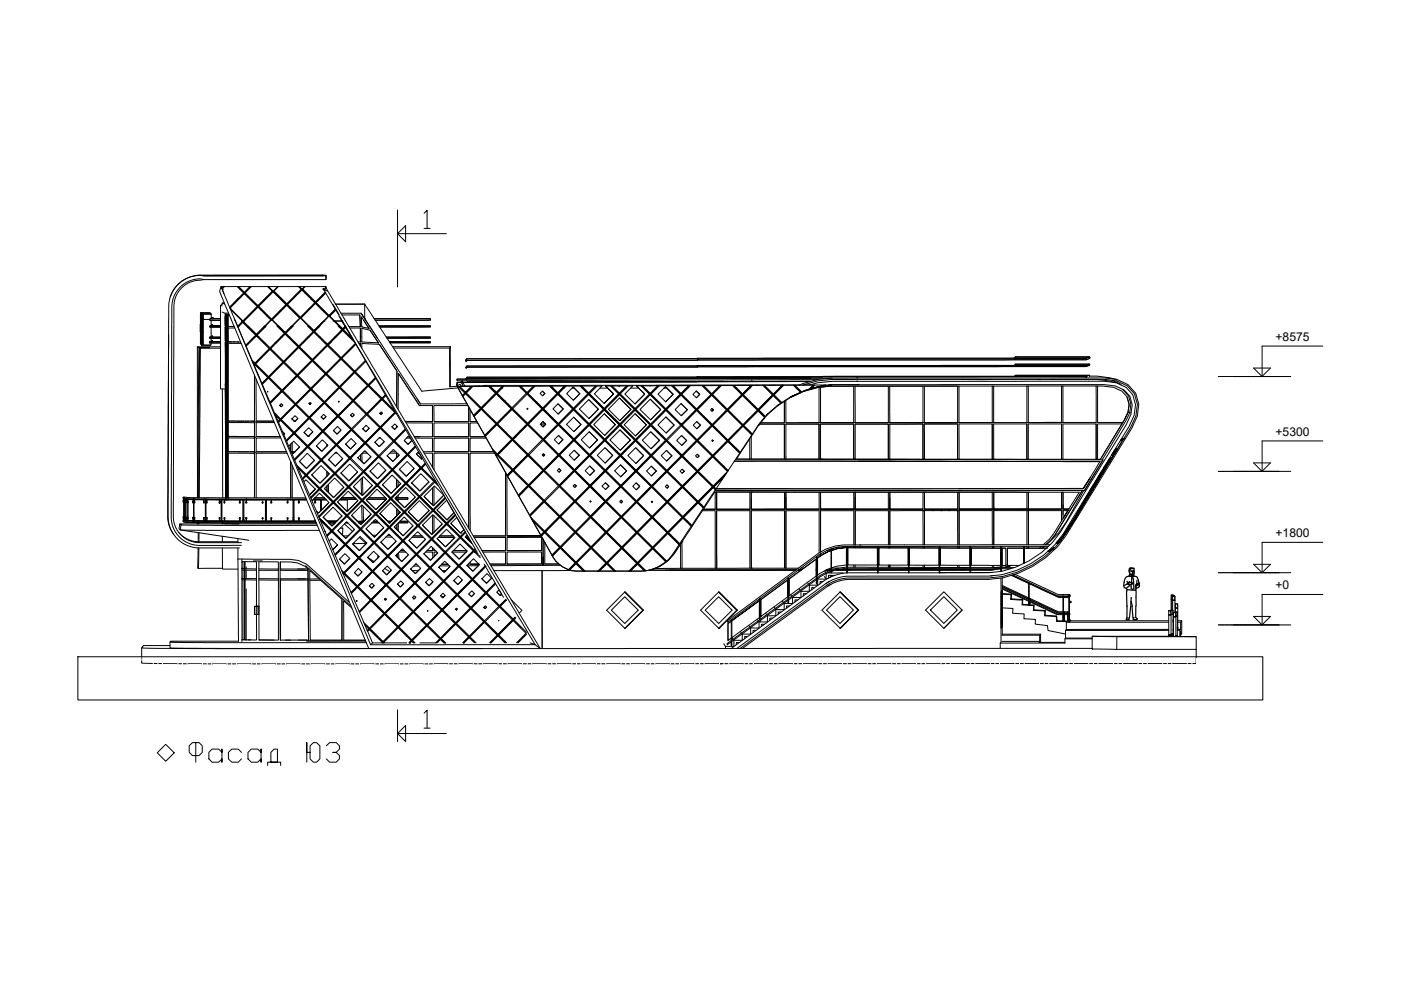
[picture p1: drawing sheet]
<svg xmlns="http://www.w3.org/2000/svg" width="297mm" height="210mm" viewBox="0 0 297 210" stroke-linecap="round" stroke-linejoin="round" font-family="sans-serif">
<defs><g id="words">
<text font-size="8.8" x="38.8" y="163.7">Фасад ЮЗ</text>
<g font-size="2.6">
<text x="270.4" y="72.2">+8575</text>
<text x="270.4" y="92.3">+5300</text>
<text x="270.4" y="113.8">+1800</text>
<text x="270.4" y="124.9">+0</text>
</g>
</g></defs>
<!-- layer: Layer 1 -->
<g fill="none" stroke="#000" stroke-width=".21">
<path d="M41.4 58.5l27.1-.2-.1 .2M42.4 58.4l.8 .1h25.9v.8M43.2 59.3a5.9 5.9 0 0 0-6.8 6.6l-.1 40.7a14.1 14.1 0 0 0 .4 5.3 6.1 6.1 0 0 0 6.4 3.7h8.1M48.9 59.2v.1M68.5 58.5h-24.5a7.2 7.2 0 0 0-4.6 .6 7 7 0 0 0-3.6 7.5l-.2 39.9a15 15 0 0 0 .5 5.6 6.7 6.7 0 0 0 7 4.1h7.7M35.8 70.9l-.2 35.5a14.4 14.4 0 0 0 .4 5.5l.8 1.4M36.1 63a6.7 6.7 0 0 1 7.1-4.6l26-.1-.1 1h-22.8a16.3 16.3 0 0 0-6.4 .7 5.7 5.7 0 0 0-3 5.7l-.2 40.7a13.6 13.6 0 0 0 .5 5.2 5.7 5.7 0 0 0 5.9 3.5h8.1M41.8 73.5l.4 .2M42.3 73.7l.2 .1M42.5 68.7v1.7M42.5 66.5v6.3zM42.5 66.4h.1"/>
<path d="M42.5 72.9v-6.5h.3h-.3l.1 6.5M42.6 66.4v3.8M42.6 67.5v1.9zM42.6 67.3v2.2v-2.2M42.6 70.3h.1M42.6 69.5h.1M42.6 72.8v-6.3l.1 6.3M42.7 72.8h.1M42.7 66.4h.1M42.7 67.3v-.7v6.2M42.7 69.1v1.1M42.7 67.3v5.5"/>
<path d="M42.7 66.4h-.1v6.6l.1-2.8M42.7 66.4v2.7M42.7 71.9h.1M42.7 66.4v6.6v-1.1M42.8 70.2l-.1 1.7M42.8 66.3v.9M42.8 73.2h.1M42.8 72.2h.1M42.8 67.9v-1.4l-.1 5.7M42.8 67.7v-.5v5.8v-.8M42.8 67.9v-.5v5.8v-1.7M42.8 67.2v.7"/>
<path d="M42.8 66.5v6.6zM42.8 66.4v6.8M42.8 67.4v4.7zM42.8 67.3v5M42.9 67.3v5M42.9 73v-6.3l.1 6.3M42.9 66.5v3.8M42.9 67.6v1.9zM42.9 67.5v2.2zM42.9 70.4h.1M42.9 73v-2.6v2.6M43 66.6h.1"/>
<path d="M43 73h.1M43 66.7v.9zM43 70.3v2.8M43 67.6v5.4M44.2 73.7h.2h-2.2l-.3 31.8M44.4 73.7h-2.1l-.2 31.8M44.5 72.5v.2h2.3M44.5 67.7h-1.5v5.4M44.5 72.5h2.3zM44.5 71.5v.2h2.3M44.5 66.4l-1.7-.1v5.8l-.1-.6M44.5 71.5h2.3z"/>
<path d="M44.6 69.1h2.2zM44.6 67.6v.3h2.2M44.6 69.1l-.1 .3h2.3M44.6 66.5v-.1h-1.8v1.1v5.7l1.8-.1M44.6 67.6h2.2zM44.7 66.6l-1.8-.1 .1 6.6M44.7 66.6h-1.7v6.5h1.8v-.4M44.8 69l.3-.2v.3M44.8 71.3l.2-.1v.3M44.8 72.3l.2-.1v.2M44.8 67.9v1.2M44.8 69.4v2.1"/>
<path d="M44.8 71.7v.8M44.8 67.5l.3-.2 .1 .3M44.8 67.5v-.9h-1.8v1.1M44.8 67.5v.1M45 72.4h.1M45 71.5h.1M45.1 69.1h.1M46.8 72.7v9.8h1M46.8 73.8h-4.3l-.3 31.7M46.8 73.5h-5l.1 32M46.8 64.7l.3 .2M47.1 64.2l.5 .3"/>
<path d="M47.1 66.2l.5 .2h.9M47.2 61.3l.3 1M47.2 61.3l-.3-.5 2.9 7.1M47.2 61.3h.1M47.4 60.8l-.4 .4M47.6 64.2h-.5v.4l-.3 .1v8M47.6 60.8l-.5 .5M47.8 72.7l.1 16.3M47.8 67v2.1zM47.8 67.9l-.1-1.4 .2 .1v1.3M47.8 67.9v1.1M47.8 69.3l.1 2.4v-2.3h.1v2.3v-2.3l.1 2.3 .1-2.2"/>
<path d="M47.8 69.3v3v-.6M47.8 69.3v2.4M47.8 69.4v2.3M47.8 69.3v.1M47.8 72.7v16.3M47.8 71.7v.6M47.9 67.9v-1.3h.1v2.5M47.9 67.9v1.2l-.1-.1h.1M47.9 67.9v1.2M47.9 72.3v-.6v.6M48 72.3v-.6v.7M48 69.1h.1"/>
<path d="M48 69.1l.1 .1zM48 69.1v-2.5l.1 .4v2.1M48.1 72.7v16.4M48.1 72.4v-.7v.7M48.1 69.1v.1M48.2 66.6v2.8v-.2l1.5 .1M48.2 66.8l-.1 2.3M48.2 72.8v16.4M48.2 72.6v16.8v-.2M48.2 69.4v3.2v-.1M48.2 69.2h.1M48.2 72.4v.1"/>
<path d="M48.2 72.6l.1 .2M48.2 69.4l.1 .2M48.3 69.2h.1M48.2 66.6l.2 2.6M48.2 72.5h2.8M48.2 69.5h1.6M48.2 69.5v.1M48.3 72.4h.1M48.4 69.6v2.8M48.4 66.8v2.4M48.4 69.5v2.9M48.4 72.8l-.1 16.4"/>
<path d="M48.4 72.8v16.4M48.4 69.2h.1M48.4 72.5h.3M48.6 69.2h.1M48.6 66.8h-.4M48.7 69.2h.1M48.7 72.5h.1M48.8 65.3h.1M48.9 65.6l2.6 2.6M48.9 69.2h.1M48.9 72.5h.1M49 69.2h.1"/>
<path d="M49 72.5h.1M49.2 69.2h.1M49.4 72.5h.1M49.6 72.5h.3M49.7 67.7l.1 .2M49.8 67.9l28.8 68.8 .4-.4M49.8 67.9l29.2 68.4h7.2M50.2 72.5h.4M50.3 60.8l1.3 1.3h.2l-1.4-1.3 1.4 1.3M50.5 69.4l1-1 2.7 2.7-2.1 2.1M50.6 60.8l1.2 1.2M51 72.5h.1"/>
<path d="M51.1 72.8h-2.9M51.2 68.1l.1 .1-.9 1M51.4 68.1h.1M51.5 68.2l2.9 2.8M51.5 68.2l-1.1 1.1M51.5 68.1v.1M51.6 68.1h-.2M51.6 68.2h-.1l2.9 2.8M51.8 62.1v.2M51.8 62.1l2.9 2.9-3.2 3.2M52.2 73.4l2.2-2.2 2.7 2.7h.2M53.1 60.8l-4.4 4.4 3.1-3.1"/>
<path d="M53.1 60.8l-1.3 1.3M53.3 60.8l-1.3 1.3 2.7 2.7M53.5 76.4l.5 .6M53.6 76.7l.4 .4M53.7 77l.1 .2M53.9 77.4l.1-.1 2.7 2.7-1.2 1.3M54 79.5v9.8l-5.8-.1M54 77.3h.1M54 77.1l-.1 .1M54 77.1v.2M54 77.1h.2l2.7 2.8M54.3 76.9h.1"/>
<path d="M54.4 71l-.2 .1M54.4 71v.2M54.7 65v.1M54.7 65l2.9 2.8-3.2 3.2M54.7 65h-.2l-2.7-2.7-3 3 2.7 2.7M54.7 65l-3.2 3.2M54.9 65h-.2l2.9 2.8M56.2 69.1l-1.8 1.9M56.3 69.1l-4.2 4.2M56.5 69.1l-2 1.9M56.7 60.8l1 .9h.2l-1-.9M57.1 73.9l-3.1 3.2"/>
<path d="M57.2 74.1l-3 3M57.3 73.9l-3.5 3.4 .2-.2 2.9 2.9M57.3 73.8l-2.9-2.8 2.8 2.9M57.3 73.9l-.1 .2 2.8 2.7M57.4 73.9h-.1l5.5 5.7M57.4 67.8l-3 3.1v.1M57.6 67.8h-.2l-2.7-2.7-3.1 3.1 2.8 2.7-1.8-1.8M57.8 67.8h-.2l2.9 2.9M57.9 61.7l-3.2 3.3-2.9-2.9h.2M57.9 61.7v.2M57.9 61.7l2.9 2.9-3.2 3.2M57.9 61.7l-3.2 3.3"/>
<path d="M58.1 61.7h-.2l2.9 2.9M58.7 69.1l1.6 1.6h.2l-1.6-1.6M58.9 60.8l-1 .9M59 60.8l-.9 .9 2.7 2.7M59.1 69.1l1.4 1.4 1.4-1.4M60.1 76.8l-3.2 3.2M60.1 76.9l-3 3.1M60.3 70.7l-3 3.2M60.3 76.8h-.2l5.6 5.7M60.5 70.7l-6.5 6.4M60.5 70.7l1.5-1.6-1.5 1.6 2.9 2.8M60.5 70.7v.1"/>
<path d="M60.5 70.7h.1l2.8 2.7M60.6 64.6l-3 3.2M60.8 64.6h-.2l-2.7-2.7-3 3.1 2.7 2.7M60.8 64.6v.1M60.8 64.6l2.9 2.8-3.2 3.3M61 64.6h-.2l2.9 2.8M61.6 69.6h.1M61.9 69.2h.1M62.2 69.1l-1.6 1.6M63 79.5l3.2-3.1-3.2 3.2zM63 79.8l-3 3.1M63.2 79.6h-.2l2.9 2.9-3.2 3.2 .8-1 2.4-2.2"/>
<path d="M63.3 60.8l.7 .5-.5-.5M63.3 73.7l-3 3.1 2.7 2.7M63.4 73.5h-.2l-2.7-2.7-3.1 3.1 2.7 2.7M63.4 73.5l-.1 .2 2.8 2.7M63.5 67.5l-3 3.2M63.7 67.4l-.2 .1-2.7-2.8-3 3.1 2.7 2.7v.2M63.8 67.4h-.1l2.8 2.9M64 61.3l2.9 2.9-3.2 3.2M64 61.3v.2M64 61.3l-3.2 3.3M64 61.3l-6.4 6.5M64.2 61.3h-.2l2.9 2.9"/>
<path d="M64.6 60.8l-.6 .5M64.7 60.8l-.5 .5 2.7 2.7M65.2 69.1l1.2 1.2h.1M65.4 69.1l1.1 1.2M66.2 76.6l-3 3 2.7 2.7M66.2 76.4l-6.4 6.5 2.9 2.8M66.2 76.4v.2l2.7 2.6M66.2 76.4l2.9 2.7M66.4 70.3l-3 3.1v.1M66.5 70.3l-3.1 3.2M66.5 70.3v.2M66.6 70.3l1.1-1.2-1.2 1.2 2.9 2.8v-.1"/>
<path d="M66.7 64.2l-3 3.1v.1M66.9 64.2v.1M66.9 64.2l2.9 2.8-3.3 3.3M66.9 64.2l-3.2 3.2M66.9 64.2h-.2l-2.7-2.7-3 3.1 2.7 2.7M67 64.2h-.1l2.9 2.8M67.9 69.1l-1.2 1.2M68.1 62.9l.9-.9-2.1 2.2zM68.4 61.3l.1-.1 4.7 7.9M68.6 68.1l-2 2-1.1-1M68.7 61.5l-.2-.3 .3 .3 .7 .2 .1 .2 44.9 75.6-1-.8h-34.9M68.8 68.1h.1"/>
<path d="M68.9 61.5l-.1-.2 .3-.5-.2 .7M69.1 62.1l-2.1 2.1 2.8 2.7M69.1 79.4l-3 3.1 1.1 1.2 1.6 1.5 3-3.1M69.3 73.1l-3.1 3.1v.2M69.3 79.2l-.2 .2 2.7 2.7h.2M69.3 73.3h.1M69.4 73.3l-3 3.1M69.4 61.7l-.3-.9h-22.2l-.3 1 20.4 49M69.6 67l-3.1 3.3M69.6 73h.1M69.8 67h-.2l-2.7-2.7-1.7 1.7-1.4 1.4 2.8 2.7-.1 .2M69.8 72.8h.1"/>
<path d="M69.8 67l1.3-1.3zM69.9 72.7l-3.7 3.7-2.8-2.9-3.3 3.3 3-3.1 .4-.2M69.9 72.7l-3.7 3.7 2.9 2.8h-.2l-3 3.3M69.9 67h-.1l2.8 2.9M70.1 72.5h.1M70.6 64.5l1.3 2.2M70.6 68.1h.2M71 68.1h-.2h1.7l.2 .4M71.1 71.5l-1.2 1.2M71.1 65.8l-1.2 1.2 2.8 2.7-.1 .2-.8-.8M71.7 69.1l.8 .8h.1M71.9 67l.6 1.1"/>
<path d="M72.2 76l-2.8-2.7v-.2l-2.9-2.6-3 3 2.7 2.7M72.3 76.2l-3 3 2.7 2.7M72.3 66.4h4.3M72.3 76l-3.2 3.2 2.9 2.9M72.3 76v.2l2.7 2.7M72.5 68.1h.1M72.5 69.9l-3.1 3.1-2.7-2.7h-.2M72.5 67.9l.7 1.2M72.5 66.8h3.8l.1 2.5M72.6 69.9v.2M72.6 69.9l-1.5 1.6M73 69.5h.1"/>
<path d="M73.2 69.2l-.5 .5-1.7-1.6h1.5l.7 1.2-2.1 2.2M73.2 69.1l28 48M73.2 69.1l40.3 67.6-1.1-.4M73.2 69.3h.1M73.2 69.3l1.4 2.4-1.8-1.8h-.2M73.2 69.3l-.6 .6 2.2 2.1M73.2 69.3l-.6 .6M73.3 69.4l-.5 .5M74 69.3h2.4M74.2 69.5l2.2 .1v2.9M75.1 72.5l-2.5-2.4-3 3 2.7 2.7M75.2 78.9l-3.2 3.2 2.9 2.9"/>
<path d="M75.2 79l-3 3.1 2.7 2.7M75.2 78.9l-.8 .6-2.4 2.4v.2M75.2 78.9l-3.2 3.2M75.2 78.9v.1l2.7 2.7M75.3 72.8l-3 3v.2M75.4 78.8l-.2 .1 2.9 2.8M75.4 73l-2.9 3M75.9 72.5h.5M76.1 72.8h.3v.5v-.5M76.3 66.8l.1 2.5M76.4 69.6v2.9M76.6 67.2l1.6 2.4-1.5-.3z"/>
<path d="M77.3 67.6h.1M77.3 67.6l-.7-1.2 .9 1.5M77.4 76.7v-.1v.1M77.4 76.6h.1M77.5 67.9l2.5 3.8M77.5 67.9l11.7 17.7M77.6 76.6l-2.2 2.2 2.7 2.7M78.5 70l1.7 2.7M79.3 67.6l-2-3.1h-6.1h6.1v3.1l.2 .3M79.3 67.6h11.9v.3h-11.6M79.3 67.6l3.4 5.1M80.1 72.7l-3.4-.2v-2.9l1.8 .4 1.7 2.7"/>
<path d="M80.1 72.7h.1M80.2 72.7h.1M80.3 69.1h10.9v.2h-10.7M80.4 73l3.8 5.7-.1 7.6 .1-7.6-3.7-5.7-3.8-.2v1M81.9 71.5h9.3v.2h-9.1M82.5 72.4h8.7v.3h-8.5M82.7 72.7l6.7 10.2 7.7-.7M83.2 73.5h12.3v8.5M83.4 73.8h11.9v8.2l1.7-.1M84.5 79.2l4.4 6.8M95.5 73.5l-.2 .3M99 76.1l-.3 .2v.3l.4-.2"/>
<path d="M99 77.6l-.2 .4 .3-.2M99 76.4h.1M99 77.8h.1M147.8 76h65.7l1.7-.1 .1-.2 15.8 .1-.1 .2-.7 .3h-82.4M147.8 77.6l67.5-.1v-.3l15.7 .1v.1l-.7 .3-82.4 .1M147.8 80h.1M147.8 77.6h.1M147.8 76h.1M147.8 76l-48.8 .1v.3M147.9 76.1l-.1 .3h-48.7M147.9 77.5v.2M147.9 77.8h-48.8"/>
<path d="M147.9 79.9v.2M147.9 76l.1 .3M147.9 77.8l-.1-.2h-37.7h-11.1v.2M147.9 77.7h.1M148 76.3h.1M173.8 79.9l41.4-.1 .1-.2h15.7v.1a15.2 15.2 0 0 1 8.2 1.8l1.6 1.9 .6 2.3-.3 2.6a75 75 0 0 1-5.6 9.7l-6.8 11.2-.2-.2 11.2-18.4a8.6 8.6 0 0 0 1.5-4.9l-.7-2.2-1.5-1.7a9.1 9.1 0 0 0-6-1.4h-51.6a34.1 34.1 0 0 0-8.4 .5l-2.8 .8M215.2 75.9h15zM215.2 77.4h.1M215.3 77.4l.1 .1M215.3 79.9l-67.5 .1M215.3 79.9h14.9zM215.3 77.5h14.9z"/>
<path d="M215.4 77.4h14.9zM230.2 79.9l.1 .2M230.2 79.9l.1-.1-.1 .1M230.2 77.5h.1M230.2 77.5l.1-.1-.1 .1M230.2 75.9h.1M230.3 77.5v.2M230.3 76v.3M230.9 79.6l-.6 .2M230.9 75.7l-.7 .2M230.9 77.2l-.6 .2M47.1 82.5l.1 23.1"/>
<path d="M47.8 82.5v13.3M47.8 81.4v7.6zM47.8 92.6v2.9l.1-2.9M47.8 95.7v9.9M47.8 89.3v3zM47.9 92.3v-3v3M47.9 95.8l.1 .1M47.9 95.5v-2.9v2.9l.1-2.9v2.9M47.9 95.6v7.9v-.2M47.9 89l-.1-16.4 .1 .9 .1 15.5M47.9 92.3v-3l.1 3M48 95.9l-.1 9.7 .1-9.7v9.7l.1-9.6v9.6l.1-9.6v.1"/>
<path d="M48 95.7l-.2 9.9M48 95.9l-.2 9.7M48 89l-.1-16.4 .1 1.2 .1 15.3M48 89v.1M48 92.4v-3l.1 3M48.1 92.4v-3l.1 3M48.1 95.6v-2.9l.1 2.9M48.1 95.6h.1M48.2 92.8v2.9M48.2 92.7v3.2M48.2 89.5v3M48.2 95.7h.1"/>
<path d="M48.2 92.5h.1M48.2 89.2h.1M48.2 95.7v9.9M48.2 95.9l.1 .2M48.2 92.7l.1 .2M48.2 95.7l5.5 .1M48.2 89.6l5.8 .1v2.8h-5.7M48.2 92.5h.2M48.3 92.8l5.7 .1v2.9h-.3M48.3 92.8l-.1 .1M48.3 89.6l-.1-.2v3.3v-.2M48.3 89.2h.1"/>
<path d="M48.3 89.6l.1 2.9zM48.3 95.7h.1M48.4 92.9l-.2 2.8h.2M48.4 96.1l-.1 9.5M48.4 92.8v2.9M48.4 96.1v9.5M48.4 89.3h.1M48.4 92.5h.1M48.4 89.3h.2M48.4 92.5h.2M48.4 95.8h.2M48.6 89.3h.2"/>
<path d="M48.6 92.5h.2M48.6 95.8h.2M49 89.3h.1M49 95.8h.1M49 92.5h.1M49.3 89.3h.2M49.3 92.5h.1M49.3 95.8h.1M49.6 89.3h.1M49.6 92.5h.2M49.6 95.8h.2M49.9 89.3h.2"/>
<path d="M49.9 92.5h.2M49.9 95.8h.2M50.3 89.3h.8M50.3 92.5l.6 .1M50.3 95.8h.8M51.2 89.3h.5M51.2 92.6h.4M51.2 95.8h.6M52 89.3h.2M52 92.6h.2M52 95.8h.2M52.4 89.3h.1"/>
<path d="M52.4 92.6h.1M52.4 95.8h.1M52.6 89.3h.2M52.6 92.6h.2M52.6 95.8h.2M53 89.3h.2M53 92.6h.2M53 95.8h.2M53.3 89.3h.4M53.3 92.6h.4M53.3 95.8h.4M53.9 96.2l.2-.3-.1 .3"/>
<path d="M53.9 89.3v.1l.1-.1M53.9 95.8v.1l.1-.1M53.9 92.9l.2-.2-.1 .2M53.9 92.5v.2l.1-.2M53.9 89.7l.2-.3-.1 .3M54.3 80.4v8.9M54.3 89.3h3.7zM54.3 92.6h5.1zM54.3 95.8h6.4zM55.6 81.4l1.3-1.4 2.9 2.9M55.6 81.5l1.3-1.3 2.7 2.7-2.4 2.4M56.7 83.1h.1"/>
<path d="M56.9 80h-.2M56.9 80v.2M56.9 80h.2l2.7 2.7M57.3 85.5l2.5-2.5 2.7 2.7h.2M58.2 89.6h-3.9v3M58.2 87.5l1.3 1.3M58.4 88.1l.9 .9-.3 .3M59.1 89.5l.4-.4 2.7 2.7-1.5 1.6M59.5 89l-.5 .4M59.5 89v.1M59.5 92.9h-5.2v2.9M59.6 89h-.1l2.9 2.8"/>
<path d="M59.6 85.6l.4 .3-.4 .3-.3-.3zM59.8 82.9h-.2M59.8 82.9v.1M59.8 82.9l.3 .1 2.6 2.6M59.9 91.5l.4 .4-.1 .2 .1-.2M60 85.9l-.4 .3-.3-.3M60.8 93.6l1.6-1.6 2.7 2.7-2.7 2.7M60.9 96.1h-6.6v9.5M61.2 94.6l1.1-1.1 1.2 1.3-1.4 1.4-.4-.4 .4 .4 1.4-1.4M61.6 81h.1M61.6 97.9v7.7zM61.6 94.2v1.4"/>
<path d="M61.9 80.6l1.1-1-5.7 5.8zM61.9 88.7l.6-.6 .7 .6-.7 .7zM62 93.8v2h.5M62 80.7h.1M62 98.7v6.9M62 88.7v.2M62 96.1h.2M62.4 91.8h-.2M62.4 91.8l-1.7 1.7M62.4 91.8v.2M62.4 91.8l2.8 2.9M62.4 91.8h.1l2.8 2.7"/>
<path d="M62.4 89.3h.2M62.7 85.9l-3.1 3.1 2.8 2.7M62.7 85.7v.2l2.7 2.7M62.7 85.7l2.9 2.7M62.9 98.6l2 2M63.1 98.9l1.8 1.9M63.2 88.7l-.7 .7-.6-.6M63.2 99.2l1.5 1.6-.6 .6M65.2 96.1l1.5 1.5-1.7 1.7-1.5-1.5zM65.2 94.7h-.1M65.2 94.7l3.1-3.3h.2l-6.1 6.1M65.2 94.7v.1"/>
<path d="M65.4 92.6h.1M65.4 94.7h-.2l2.9 2.8M65.4 90.7l.9 .9-1 1-.8-.9zM65.6 88.7l-3.1 3.1M65.6 88.6l-2 1.8-1.2 1.4M65.6 88.6l-2.9-2.9-3.2 3.3M65.6 88.6v.1l2.7 2.7M65.6 88.6l2.9 2.7M65.9 82.6l-3.1 3.1M65.9 82.5v.1l2.7 2.7M65.9 82.5l2.9 2.8v-.1M66 85.5l-.3 .2 .3-.2-.3-.2-.2 .2 .2 .2-.2-.2"/>
<path d="M66.3 91.6l-.9 1-.9-.9M66.7 97.6l-1.7 1.7-1.5-1.5M68 97.6l-3.1 3.1M68.1 98.7l1.7 1.7-1.9 2-1.8-1.7zM68.1 97.6l-3.2 3.2M68.1 97.5l-.1 .1-2.8-2.8-2.7 2.8M68.1 97.7l-3 3.1M68.3 97.5h-.2l2.9 2.9M68.3 93.3l1.2 1.1-1.3 1.3-1.1-1.2zM68.4 91.6l-3 3.1 2.7 2.7M68.5 91.4l-2.9-2.8-3.2 3.2M68.5 91.4v-.1l1.9-2 1.1-1.1h.2l-3.2 3.2 2.8 2.9"/>
<path d="M68.5 91.4l-.1 .2 2.8 2.7M68.6 87.9l.5 .4-.5 .6-.5-.5zM68.8 85.5l-3.1 3.1M68.9 85.3h-.1l2.9 2.9M69.1 88.3l-.5 .6-.5-.5M69.3 94.2v.4M69.3 100v1M69.5 94.4l-1.3 1.3-1.1-1.2M71 96.1l.2-.3 1.5 1.4-1.6 1.6-1.4-1.4zM71 96.1h.5M71.3 94.3l-6.4 6.5M71.3 94.3h-.1l-3.1 3.2"/>
<path d="M71.3 94.5l-3 3 2.7 2.7M71.5 94.3h-.2v.2l2.7 2.6M71.5 90.4l.8 .8-.8 .8-.8-.7zM71.6 88.4l-3 3M71.7 88.2h.1M71.8 85v.2zM71.9 85.1h-.2M72 82.1l-6.4 6.5v-.2l3.2-3.1M72 82.3l-3.1 3 2.8 2.7M72.2 82.1h-.2v.2l2.7 2.7M72.3 91.2l-.8 .8-.8-.7M72.7 97.2l-1.6 1.6-1.4-1.4"/>
<path d="M72.9 99.6l1.2-1.2 1.7 1.7-1.8 1.9-1.7-1.7zM74.2 97.1h-.2l-3 3.1v.2M74.2 97.3l-3 3.1 2.7 2.7M74.2 97.1v.2l2.7 2.7M74.2 97.1h.2l2.7 2.7M74.4 91.1l-2.8-2.7 .1-.2-1.1 1.1-2.1 2.1h.1l2.7 2.7M74.4 93l1.1 1-1.2 1.2-1-1zM74.5 91.1l-3.2 3.2 2.9 2.8M74.5 91.2l-3 3.1 2.7 2.7M74.5 90.9v.2h-.1l-3.1 3v.2M74.5 91.1l-3.2 3.2M74.5 91.1l.2 .2 2.6 2.6"/>
<path d="M74.7 87.6l.4 .4-.4 .4-.4-.4zM74.9 85l-3.2 3v.2M74.9 85l-3.2 3.2M74.9 85l2.3-2.5 .9-.8-3.2 3.3 2.8 2.8M74.9 85.1l-3.1 3.1M74.9 85l2.7 2.8M74.9 85l-3.2 3.2 2.8 2.9M75.1 88l-.4 .4-.4-.4M75.5 94l-1.2 1.2-1-1M76.4 96.5l.1 1.1M76.7 96.2l.1 1.7M76.8 96.1h1.1"/>
<path d="M77.1 95.8l.2-.2 1.4 1.3-1.5 1.4-1.3-1.3zM77.1 95.8h.5M77.4 93.9l-6.4 6.5M77.4 94.1l-3 3M77.4 93.9l-3.2 3.2M77.4 93.9v.2l2.7 2.7M77.4 93.9l2.9 2.8M77.6 90.2l.7 .6-.7 .7-.7-.6zM77.7 87.8l-3.2 3.1-2.7-2.7h-.1M77.7 87.8l3.3-3.2-3.3 3.2 2.8-2.9 .5-.3-3.3 3.2 2.9 2.8M77.7 88l-3 3 2.7 2.7M77.9 87.8h-.2l.2 .3 2.6 2.6"/>
<path d="M78.1 81.9l-3.1 3M78.1 81.7h.1M78.3 90.8l-.7 .7-.7-.6M78.5 99.9l1.7-1.8 1.6 1.6-1.7 1.8zM78.7 96.9l-1.5 1.4-1.3-1.3M79.5 80.1l-1.4 1.6 1.5-1.5M79.6 80.3l-1.3 1.4 2.7 2.7M80.3 96.6l-3.2 3.4 3.2-3.2M80.3 96.9l-3 3.1M80.3 96.7v.2l2.7 2.7M80.3 96.8l-3.2 3.2h.2l2.7 2.7M80.3 96.7l2.9 2.9v-.1"/>
<path d="M80.3 96.8l-3.2 3.2M80.4 92.9l.1-.2 1 .9-1.1 1.1-.9-.9zM80.4 92.9h.3M80.6 90.8l-3 3.1M80.6 90.7v.1l2.8 2.7M80.7 87.4l.1-.1 .3 .3-.3 .3-.3-.3zM80.8 84.6l-2.7-2.7v-.2l-1.9 1.9-1.3 1.4 .1-.1 2.8 2.7M80.8 90.6l-3.4 3.3 3.2-3.3 2.9 2.9M81 84.7l-3.1 3.1 2.7 2.7M81 84.6v.1l2.7 2.7M81 84.6h.1l2.4 2.3M81 84.6l.7-.7-.7 .7 2.7 2.7"/>
<path d="M81.1 87.6l-.3 .3-.3-.3M81.5 93.6l-1.1 1.1-.9-.9M81.6 83.7l-.6 .9 .7-.8M81.8 83.9l-.7 .7M81.8 99.7l-1.7 1.8-1.6-1.6M82.6 96.1h1.5v.9M82.6 96.1l.8-.8 1.2 1.2-1.3 1.3-1.2-1.2zM82.9 95.8h1M83.2 99.8l-3.1 3M83.5 93.7l-3 3M83.5 93.5l-3.2 3.1-2.7-2.7h-.2M83.7 93.5l-.2 .2 2.7 2.7"/>
<path d="M83.7 89.9l.6 .5-.6 .7-.6-.6zM83.8 87.4l-2 1.9a2.07 2.07 0 0 0-1.2 1.3l3.2-3.1M83.8 87.6l-3 3 2.7 2.8M83.8 87.4l.3 .4M84.1 90.6v-.4v.4M84.3 90.4l-.6 .7-.6-.6M84.4 96.2v.5M84.6 96.5l-1.3 1.3-1.2-1.2M85.7 93.4l.8 .8 .8-.8M85.9 91l-2.4 2.5M85.9 91.1l-2.4 2.4 2.9 2.9M86 91.2l-2.3 2.3 2.7 2.7"/>
<path d="M86.1 89.7h5.6v2.9h-3.9h1.3M86.2 92.9l.4-.5 .7 1-.8 .8-.8-.8zM86.2 92.9h.8M86.3 97.8l1.5 1.5-1.7 1.7-1.4-1.5zM86.4 96.4l-3.2 3.1-2.7-2.8h-.2M86.4 96.4l-6.4 6.4M86.4 96.5l-3 3.1 2.7 2.7M86.5 92.6h.3M86.6 96.4h-.2v.1l2.7 2.7M87.8 99.3l-1.7 1.7-1.4-1.5M88 94.6l-1.6 1.8M88 92.9h3.7v2.9h-2"/>
<path d="M88.1 94.7l-1.7 1.7 2.9 2.8M88.1 94.8l-1.5 1.6 2.7 2.7M88.3 96.3l1.1 1 .1-.1-.1 .1-1.1-1 .4-.5 .8 1.4M88.4 84.6l.8 1h9.8M88.4 96.1h.5M88.8 99.6l.5-.4-3.2 3.3zM88.9 86h.1M89.3 99.2l-6.3 6.4 3.1-3.1-2.9-2.9h.2M89.3 99.4l-3.1 3.1 2.8 2.7 3-3.1M89.5 99.2h-.2v.2l2.4 2.4 .5 .3M89.9 96.1h1.8v3v-3M90.1 98.2l-.8 1"/>
<path d="M90.2 98.3l-.9 .9 2.9 2.9M90.2 98.4l-.7 .8 2.7 2.7M91.7 86v3.4h-5.8h5.8v-3.4h-2.8l-4.4-6.8-.1 7.6M91.7 89.7v2.9M91.7 92.9v2.9M92 89.7h7.4v2.9h-7.4zM92 92.9h7.4v2.9h-7.4zM96.9 81.4v.4M96.9 80.4v.3M96.9 81.1v.7l.7-.3 .2 .5M96.9 82l1.2 2M97.2 82l1.3 1.3-.5 .5"/>
<path d="M97.3 82l1.4 1.3-.6 .7v.1M97.7 81.8h.5M97.8 81l-.1-.1 .3-.2 .2 .3M98 80.7l.1 .3M98.3 82l-.4-.7 .2-.2 .5 .9M98.5 83.3h.2M98.5 81.8h3.2M98.7 83.1v.2M98.7 83.5l-.6 .6 2.3 4M98.7 83.3v.2l3.2 3.1M98.7 83.3l1.4-1.4-3.2 .1 3.5 6.2 1.6-1.6M98.7 83.3l1.4-1.4h3.7l.3 .4 1.1 1.1-3.2 3.2"/>
<path d="M98.8 80.3l-1.9 .1v.3l76.3-.2M98.9 83.3h-.2l3.3 3.3M99 81h-2.1l.1 1M99 81h.1M99 80l-.2 .3M99 80.2v-.2h48.9l-.1 .2h-48.7M99.1 80.2h.1M99.1 80.2l-.1 .1 .1-.1M99.2 86h-7.2v3.4h7.4M99.4 86.3v3.1M99.4 96.1v15.9v-15.9h-7.4v3.5M99.4 89.7v2.9h-7.4"/>
<path d="M99.4 92.9v2.9h-7.4M99.7 86.8v2.6h1.4M99.7 92.6h3.2zM99.7 95.8h5zM99.9 81.9l-1.2 1.2-1.2-1.1M100.2 81.9l-1.3 1.4 3.1 3.1M100.5 88.2h.1M101 87.6h.1M101.3 89.7h-1.6v2.9M101.3 87.3h.1M101.5 87.1h.1M102 86.6l-1.6 1.5 2.4 4.2"/>
<path d="M102 86.8l-1.5 1.5M102 86.6v.2l3.2 3.1M102 86.6l3.3 3.3M102 86.6h.2l3.1 3.1M102.6 86h.1M102.8 92.4l1.6 2.8M103 85.6h.1M103.1 92.9h-3.4v2.9M103.6 81.9l1.5 1.5h.1M103.8 81.9h2.9l-1.5 1.5zM103.9 91.1l1.3-1.2h.1l-2.5 2.5zM104.6 95.5l-.2-.3 1 1"/>
<path d="M104.6 95.6l2.9 5.2M104.7 82.9h.1M104.8 95.7h.1M104.8 96l.5 .4-.2 .1M104.9 96.1h-5.2v16.4M105.2 83.2v.2M105.2 83.4l3.2 3.2M105.2 83.4h.2M105.2 83.4h.1M105.2 83.5l-3 3.1M105.2 96.6h.1M105.3 96.4h.1"/>
<path d="M105.3 90.1l-2.4 2.4M105.3 89.9v.2l3.2 3.1M105.3 89.9h.2l3.1 3.1M105.3 89.9l3.3 3.3M105.4 96.6l-.1 .2M105.4 96.4v.2l3.2 3.1M105.6 96.4h-.2l3.4 3.3-.7 .5-.6 .6 .1 .1 1.2-1.2v.2l3.1 3.1M105.7 82.8h.1M105.7 96.1h.1M105.8 89.4l2.7-2.8-3.2 3.3zM106 95.8h.1M106.2 82.4h.1"/>
<path d="M106.2 82.3h.1M106.3 95.6h.1M106.3 82.3h.1M106.5 81.9l-1.3 1.3-1.3-1.3M106.8 81.9l-1.4 1.5 3.1 3.1M106.9 85h.1M107.2 94.7h.1M107.2 94.6h.1M107.5 94.3h.1M107.5 85.6h.1M107.9 86h.1M108.5 86.6l3.3 3.3-3.2 3.2 3.2-3.2-6.6-6.5-4.8 4.8 4.2 7.4 .8 .8"/>
<path d="M108.5 86.6h-.1l-2.7 2.8-.4 .5M108.5 86.6l-3.3-3.2 6.6 6.5M108.5 86.8l-3 3.1M108.5 86.7l3.2 3.2M108.5 86.6h.2l3.1 3.1M108.5 86.6h.1M108.6 93.2l-3.2 3.2-.8-.8 .6 1 .2-.2M108.6 93.2h-.1l-1.3 1.3-1.8 1.7v.2M108.6 93.3l-3 3.1 3.2 3.1M108.6 93.2v.1l3.2 3.1M108.8 99.9l-1.2 1.1M108.8 93.2h-.2l3.4 3.2-3.2 3.3v-.2l2.3-2.4 .9-.7"/>
<path d="M108.9 92.9h.1M108.9 99.7h-.1l3.3 3.3v-.2M109.2 92.6h.1M110.2 81.9h-3.5l-1.5 1.5 3.3 3.2M110.2 81.9h6.5l1.6 1.5-3.2 3.3zM111.3 89.4h.1M111.6 89.7h.1M111.7 86.7h.2zM111.7 83.4h.1M111.7 83.4l3.2 3.3M111.7 83.4l3.3 3.3M111.8 83.6l-3.1 3"/>
<path d="M111.8 83.4l3.3 3.3M111.8 83.2v.2M111.8 86.6v.2M111.8 89.9l-3.2 3.3M111.8 89.9l.1 .3 3.1 3M111.8 89.9h.2l3.2 3.1M111.9 90.1l-3.1 3.1 3.2 3.1M112 96.4l3.3 3.3h-.2l-1.5-1.4zM112 96.4h.1l3.2 3.2M112 96.4h.1M112 96.6l-3.1 3.1 .7 .7 2.5 2.4 3-3.1M112.1 89.7h.1"/>
<path d="M112.1 96.4l3.1-3 3.1 3.1M112.4 89.4h.1M113.1 81.9l-1.3 1.3-1.4-1.3M113.2 81.9l-1.5 1.5h.2M113.4 81.9l-1.5 1.5 3.2 3.1M113.6 85.2h.1M114 85.6h.1M114.4 86h.1M114.5 83.4l.5-.5 .5 .5-.5 .5zM114.5 92.6h.1M114.8 89.7l.1 .6v-.6M114.8 89.7l.3-.3 .6 .6-.6 .5-.6-.5z"/>
<path d="M114.9 92.9h.1M114.9 86.5h.1M114.9 86.9h.1M115 96.5l.2-.3 .3 .3-.3 .2zM115 82.9l.5 .5-.5 .5M115.1 86.9l-3.1 3M115.1 86.7v.2l3.1 3.1M115.1 86.7l3.3 3.3M115.1 86.7l.4 .2 2.9 2.9M115.1 89.4l.6 .6-.6 .5M115.1 99.9h.1M115.1 96.3v.4"/>
<path d="M115.2 89.4v1.1M115.2 93.4v-.2h-.2l-3 3.1v.1M115.2 93.2h.1M115.2 86.6h.1M115.2 86.8h.1M115.2 96.2l.3 .3-.3 .2M115.3 99.7l-5.4 5.4 4.8 8.5 .8-.8M115.3 99.9l-3.1 3.1 3.2 3.1M115.3 99.7l.2 .5 2.9 2.8M115.3 99.7h.1l3.2 3.1M115.3 99.7l3.3 3.3M115.5 99.5h.1"/>
<path d="M115.5 86.2h.1M115.5 87.1h.1M115.5 93.5h.1M115.5 89.8v.3M116.5 81.9l1.6 1.5h.2M116.7 91.5l1.5-1.5h.2l-3.2 3.2v-.2zM116.9 81.9h2.9l-1.5 1.5-1.6-1.5h.2l1.4 1.4 1.4-1.4M117.1 82.3h.1M118.1 83.4l-3 3.1v.2M118.2 99.8l.3-.4 .4 .4-.4 .3zM118.3 83.3v.1M118.3 83.6l-3.1 3.1"/>
<path d="M118.3 83.4v.2l3.1 3.1M118.3 83.4h.1M118.3 85.6l1.1 1.1-1.1 1.1-1.1-1.1zM118.3 85.6l1.1 1.1-1.1 1.1M118.4 90l-3.3-3.3-3.3 3.2 6.7 6.6M118.4 90l-3.3-3.3 3.2-3.3 6.6 6.6M118.4 90.1l-3.1 3.1M118.4 90v.1l3.1 3.2M118.4 90h.2l3.1 3.1M118.4 92.3l.9 .9-.9 .9-.9-.9zM118.4 92.3l.9 .9-.9 .9M118.5 96.5h-.2l-2.8 2.8-.2 .4"/>
<path d="M118.5 96.5l3.1 3.3M118.5 96.5l-3.2 3.2 3.2-3.2 6.6 6.6-3.3-3.3 3.3 3.3-9.6 9.7M118.5 96.5l3.3 3.3M118.5 96.3l-3-2.9-.3-.2 3.3 3.3 3.2-3.2h-.2l-1.8 1.8-1.2 1.4M118.5 96.7l-3.1 3M118.5 96.5l6.6 6.6v-.2l3-3.1h.2l-3.2 3.3 3.2-3.3M118.5 99.4l.4 .4-.4 .3M119.4 82.3h.1M120 81.9l-1.6 1.5 3.2 3.1M120.1 90l1.5-1.6 1.6 1.6-1.5 1.5zM120.9 82.7l.6-.6 1.4 1.4-1.3 1.4-1.5-1.4zM121.3 82.3h.4"/>
<path d="M121.5 82.1l1.4 1.4-1.3 1.4M121.6 86.9l-3 3.1M121.6 88.4l1.6 1.6-1.5 1.5M121.7 93.4l-3 3.1M121.7 93.3h.2l3.1 3.1M121.7 93.3l3.3 3.2M121.7 93.3l3.2 3.2-3.2-3.2 3.2-3.3 6.6 6.6M121.7 95.5l1.1 1-1 1.1-1.1-1.1zM121.7 95.5l1.1 1-1 1.1M121.8 99.8l-6.3 6.1-.1 .3M121.8 99.8h-.2l-1.8 1.8-1.2 1.2v.2M121.8 99.9l-3 3.1"/>
<path d="M121.8 99.8v.1l3.1 3.2M121.8 99.8l-3.2 3.2M121.8 99.8h.2l3.1 3.1M123 81.8l1.6 1.7h.2l-3.2 3.2h.2M123 98.4l1.8-1.9h.2l-3.2 3.3v-.2zM123.3 81.8l1.5 1.5 1.5-1.5M123.6 82.3h.1M124.6 83.5l-6.2 6.5v-.2l3.2-3.1M124.7 90l-3.1-3.3 3.3 3.3M124.8 83.3v.2M124.8 83.7l-3 3 .7 .7 2.4 2.4 3-3M124.8 83.5l3.3 3.3h-.2l-3.1-3.1z"/>
<path d="M124.8 84.7l2.1 2.1-2 1.9-2.1-2zM124.8 84.7l2.1 2.1-2 1.9M124.8 96.5l-3.1-3.1v-.1l-1.2 1.2-2 2h.2l3.1 3.1M124.9 90l-3.2 3.3-3.3-3.3 3.3 3.3M124.9 90l-6.6-6.6 1.5-1.5 3.3-.1 5 5-6.4 6.4M124.9 89.8v.2h-.2l-3 3.1v.2M124.9 90.2l-3 3.1M124.9 90v.2l3.1 3.1M124.9 90l3.3 3.3M124.9 90l6.6 6.6-3.2 3.2M124.9 91.5l1.8 1.8-1.7 1.7-1.8-1.7zM124.9 91.5l1.8 1.8-1.7 1.7"/>
<path d="M125 96.7l-3 3.1M125 96.5v.2l3.1 3.1M125 96.5h.2l3.1 3.1M125 98.8l1 1-.9 1-1-1zM125 98.8l1 1-.9 1M126.4 81.8l-1.6 1.7h.2M126.6 81.8l-1.6 1.7 3.1 3.1M126.6 96.5l1.6-1.6 1.7 1.7-1.6 1.6zM127.2 82.3h1.7M128 93.3h.2l-3.2 3.2v-.1zM128.1 87.7l2.4 2.3-2.3 2.3-2.3-2.3zM128.1 87.7l2.4 2.3-2.3 2.3"/>
<path d="M128.1 86.9l-3 3.1M128.1 86.8v.1l3.2 3.1M128.1 86.8l3.3 3.2M128.1 86.8l6.6 6.5 3.2-3.2h-.1l-3.1 3v.2M128.2 93.1l-3.1-3.1h-.2l3.2-3.2 6.6 6.5-3.3-3.2 3.3 3.2-3.2 3.3M128.2 93.3l3.2 3.3M128.2 93.3h.2l3.1 3.1M128.2 93.5l-3 3M128.2 94.9l1.7 1.7-1.6 1.6M128.3 99.8l3.2 3.3M128.3 99.8l3.3 3.3M128.3 100l-3 3.1"/>
<path d="M128.3 99.8l6.6 6.6-2 2-1.2 1.2-6.6-6.5M128.4 81.8l1.7 1.7-2 2 2-2-1.7-1.7 2.9 .1M128.4 93.3l3-3.1 3.2 3.1M129.4 81.8l1.7 1.7h.2M129.6 81.8l1.7 1.7v-.2M129.8 81.8l1.5 1.5 1.5-1.5M131.1 83.5l-3 3.1v.2M131.3 81.9l1.7-.1-4.9 5-5-5h4.6l-1.7 1.7 2.1 2M131.3 83.5l3.3 3.3zM131.3 83.5h.2M131.3 84.4l2.5 2.4-2.4 2.4-2.4-2.4zM131.3 84.4l2.5 2.4-2.4 2.4"/>
<path d="M131.3 83.7l-3 3.1M131.4 81.8l-.1 .1M131.4 90.1l-.1-.1-3.1 3.1v.2l3.2-3.2v.1M131.4 90.1h.2l3.1 3M131.4 91.1l2.2 2.2-2.1 2.2-2.2-2.2zM131.4 91.2l2.2 2.1-2.1 2.2M131.5 96.6l-3.2 3.2-3.3-3.3 3.3 3.3M131.5 96.6h-.1l-1.9 1.8-1.2 1.2v.2M131.5 96.4l3.2-3.1-3.2 3.3zM131.5 96.7l-3 3.1M131.5 96.6l3.2 3.3M131.5 96.6l-3.2 3.2h.2l3.1 3.1"/>
<path d="M131.5 96.6l3.4 3.3M131.5 96.6l3.4 3.2M131.5 96.6l3.3 3.2M131.6 98.6l1.3 1.2-1.3 1.3-1.3-1.3zM131.6 98.6l1.3 1.2-1.3 1.3M132.5 82.3h.1M133.1 96.6l1.7-1.7 1.7 1.7-1.7 1.7zM133.2 81.8l-1.7 1.7 3.1 3.1M133.7 82.3h1.7M133.8 87.4l.8-.6-3.2 3.3v-.2zM134.5 86.8l-3.2-3.3-3.2 3.3h.2l3.1 3.1M134.6 87.7l2.4 2.4-2.3 2.3-2.4-2.3z"/>
<path d="M134.6 87.7l2.4 2.4-2.3 2.3M134.6 87l-3 3.1M134.6 86.8v.2l3.2 3.1M134.6 86.8h.2l3.1 3.1M134.7 99.9h.2l-3.3 3.2v-.2zM134.7 93.5l-3 3.1M134.7 93.3v.2l3.2 3.1M134.7 93.3l3.3 3.3M134.8 94.9l1.7 1.7-1.7 1.7M134.9 99.7l-3.2-3.1h-.2l3.2-3.3 6.7 6.6-3.2 3.2-2.3-2.2 2.3 2.2-3.3 3.3-3.3-3.3M134.9 99.9v.1l3.1 3.1M134.9 81.8l1.8 1.8-2.1 2.1-2.1-2.2 1.7-1.7h-1.2l-1.7 1.7"/>
<path d="M135 99.9h-.1l1 1M135.9 81.8l1.8 1.8h.1l-3.2 3.2-3.3-3.3 3.3 3.3M136.1 81.8h-1.2l1.8 1.8-2.1 2.1M136.1 81.8l1.7 1.8 .1-.2M137.1 99.9l1-1.1 1 1.1-1 1zM137.7 83.6l-3.1 3v.2M137.8 83.6l3.2 3.2M137.8 83.6l3.4 3.2 3.2-3.2-3.2 3.2v-.1l3-3.1M137.8 83.6h.2M137.8 83.6h.1M137.9 84.6l2.2 2.2-2.2 2.2-2.2-2.2zM137.9 84.6l2.2 2.2-2.2 2.2"/>
<path d="M137.9 83.7l-3.1 3.1M137.9 81.8h-.1M137.9 90.1v-.2l3.2-3.1 3.2 3.3M137.9 90.1l3.4 3.3-3.4-3.3M137.9 90.1l3.4 3.3M138 91.5l1.8 1.9-1.8 1.8-1.8-1.9zM138 91.5l1.8 1.9-1.8 1.8M138 90.3l-3.1 3M138.1 96.8l-.1-.2-3.1 3.3v-.2l3-3.1h.3l3.2 3.1M138.1 98.8l1 1.1-1 1M139.4 81.8l-1.5 1.6-1.7-1.6M139.6 81.8l-1.8 1.8z"/>
<path d="M139.6 81.8h-3.5M139.6 81.8h.1M139.6 81.8h2.9l1.9 1.8M139.8 81.8l-1.8 1.8 3.2 3.1M140 89.6l1.2-1.2 1.7 1.7-1.7 1.7-1.7-1.7zM140.8 82.3h.6M141.1 82l1.6 1.6zM141.1 93.4l-3.1-3.1-.1-.2-3.2 3.2h.2l3.1 3.1M141.1 93.4h.2l-3.3 3.2v-.2zM141.1 82l1.6 1.6-1.6 1.6M141.2 87l-3.1 3.1M141.2 88.4l1.7 1.7-1.7 1.7"/>
<path d="M141.2 99.9l-3.1-3.1-1.9 1.8-1.2 1.3 3.2 3.1M141.3 93.5l-3.1 3.1M141.3 93.4v.1l3.1 3.2M141.3 95.5l1.2 1.1-1.2 1.2-1.1-1.2zM141.3 95.5l1.2 1.1-1.2 1.2M141.4 99.9h-.2l-1.8 1.8-1.2 1.3v.1M141.4 99.9v.2l3.1 3.1M141.4 99.9h.1l3.2 3.1M141.4 93.4h-.1l1.3 1.3M142.4 81.8l1.8 1.8h.2v-.2M143 82.3h.1M143.5 93.4l1-1.1 1.1 1.1-1.1 1z"/>
<path d="M144.2 99.9l.4-.4 .5 .4-.5 .4zM144.4 83.6l-6.5 6.5-3.3-3.3 3.3 3.3M144.4 83.6l-6.5 6.5h.2l3.2 3.1M144.4 83.8l-3.1 3M144.4 83.6v.2l3.1 3.1M144.4 83.6l3.3 3.3-3.3-3.3 1.8-1.8 9.2-.1 2 2-3.2 3.2-1.6-1.6 1.6 1.6-3.2 3.3-1.8-1.8 1.8 1.8-3.2 3.2-1.9-1.8 1.9 1.8-3.2 3.3-2-2 2 2-3.2 3.2-6.7-6.6M144.4 83.6h.1M144.4 85.6l1.3 1.3-1.3 1.3-1.3-1.3zM144.4 85.6l1.3 1.3-1.3 1.3M144.5 90.1l-3.2 3.1v.2M144.5 90.3l-3.1 3.1 3.2 3.1M144.5 92.3l1.1 1.1-1.1 1"/>
<path d="M144.6 96.7h-.2l-3 3v.2M144.6 96.7l3.1 3.2M144.6 96.7h.2l3.1 3.1M144.6 96.8l-3.1 3.1M144.6 99.5l.5 .4-.5 .4M145.7 82.3h.1M146 81.8l-1.6 1.6-1.7-1.6h-.2l1.9 1.8 1.8-1.8h-3.5M146.4 81.8l-1.9 1.8 3.2 3.1M147.1 80.2l-48.3 .1M147.5 96.7l.3-.4 .4 .4-.4 .3zM147.6 82.9l.8 .7-.8 .7-.7-.7zM147.6 82.9l.8 .7"/>
<path d="M147.7 86.9l-3.2 3.2 3.1-3.2-3.1 3.2v.2l3.1 3.1M147.7 82.9l.7 .7-.8 .7M147.7 86.9l-.8 .6-2.4 2.5v.1l-3.3-3.3h.1l3.2 3.2M147.7 86.9l3.1 3.3M147.7 86.9l1.5 1.5M147.7 87.1l-3 3 3.1 3.1M147.7 89.4l.8 .8-.8 .7-.7-.8zM147.7 89.4l.8 .8-.8 .7M147.7 80.9h.1M147.8 93.4l-.8 .6-2.4 2.5v.2M147.8 93.6l-3 3.1M147.8 93.4v.2l3.1 3.1"/>
<path d="M147.8 93.4h.2l3.1 3.1M147.8 80.9l-48.7 .1-.1 .1M147.8 96.3l.4 .4-.4 .3M147.9 80.9h.1M147.9 80.1h24zM147.9 99.9h-.2l-1.8 1.9-1.2 1.2v.2l3.2-3.3-3.3-3.2-3.2 3.2 3.3 3.3M147.9 99.9v.2l3.1 3.1M147.9 99.9h.2l3.1 3.1M147.9 80.1h.1M148.7 99.1l2.4-2.4 3.2 3.2-.4 .5-2.7 2.8-3.3-3.3zM148.8 81.8l1.9 1.8h.2l-3.2 3.3M149 81.8h.1"/>
<path d="M149 81.8l1.9 1.8v-.1M150.7 83.6l-3 3.1v.2M150.9 83.8l-3 3.1M150.9 93.4l.1-.1 .2 .1-.2 .2zM150.9 86.6l.4 .3-.3 .3-.4-.3zM150.9 86.6l.4 .3-.3 .3M151 90.2l-.8 .6-2.4 2.4v.2M151 90.3l-3 3.1M151 90.2v.1l3.1 3.1M151 90.2h.2l3.1 3.1M151 93.3l.2 .1-.2 .2M151.1 96.7h-.2l-3 3.1v.1l3.2-3.2-3.3-3.3-3.2 3.3 3.3 3.2"/>
<path d="M151.1 96.9l-3 3M151.1 96.7v.2l3.1 3.1-3 3v.2M151.1 96.7h.2l3.1 3.1M152.6 81.7l-1.7 1.8-1.7-1.7M152.8 81.7l-1.9 1.9 1.7 1.7-1.7-1.7h.2M153 81.7l-1.9 1.9 3.1 3.2M153.2 98.8h.1M153.4 80.9l-25.2 .1M153.5 99h.1M153.8 99.3h.1M154 86.9l-3.1-3.1v-.2l-3.2 3.3h.2l3.1 3.1M154.2 86.9h-.2l-3 3.1v.2"/>
<path d="M154.2 86.9l3.2 3.3M154.2 86.9h.2l3.1 3.1M154.2 87.1l-3 3.1M154.3 99.8h.1M154.3 93.4h-.2l-3 3.1v.2l3.2-3.3-3.3-3.2-3.2 3.2 3.3 3.3M154.3 93.4v.2l2.5 2.5M154.3 93.4l2.6 2.6-2.6 3.9-3.2-3.2zM154.3 93.4h.2l2.5 2.5M154.3 93.6l-3 3.1M155.3 81.7l1.9 2h.2v-.2M155.7 97.7l77.5 .2-77.5-.1M155.8 94.9h.1"/>
<path d="M156 97.4l77.8 .1-3.8 6.5h-.6l-3.9 6.5a16.3 16.3 0 0 1-3.8 5M156 82.3h.1M156 95.2h.1M156.3 95.4h.1M156.8 95.9h.1M157.2 83.7l-3 3.2M157.4 83.9l-3 3M157.5 90.2h-.1l-3.1 3.1v.1l3.2-3.2-3.3-3.3-3.2 3.3 3.3 3.2M157.5 90.4l-3 3M157.5 90.2v.2l1.9 1.8M157.5 90.2l1.9 1.9-2.5 3.9-2.6-2.6zM157.5 90.2h.2l1.8 1.8"/>
<path d="M157.6 83.7h-.2v.2l3.2 3.1M158.4 91.1h.1M158.5 89.2l2.2-2.2 1.5 1.4-1.4 1.6-1.3 2.1-2-1.9zM158.6 91.3h.1M158.8 82.3h.1M158.9 91.6h.1M159.2 81.7l-1.8 1.8-1.7-1.7-.3-.1 2 2 2-2h-3.8M159.4 92.1h.1M159.4 80.5v.3M159.4 80.1v.1M159.5 81.7h.2M159.6 81.7l-2 2 3.1 3.1"/>
<path d="M159.7 81.7h-56.9v.2v-.2l-2.4 .2M160.1 81.7h.7M160.7 87h-.1l-2 2-1.1 1v.2l3.2-3.2-3.3-3.3-1.2 1.2-2 2 3.3 3.3M160.7 87.1l-3 3.1M160.7 87v.1l1.4 1.4M160.8 87l1.5 1.3M160.8 90.1l.2-.1-4.9 7.3h2.9v-4.3M160.9 90.1h.1M161 90l5.3-.1v7.4M161.1 87.3h.1M161.2 89.6l-.3 .5M161.3 87.6h.1"/>
<path d="M161.5 87.7h.1M161.6 87.8h.1M161.7 81.7l2.1 2h.1l-3.2 3.2 3.1-3.2M161.9 81.7h.1M161.9 81.7l2 2M162.1 81.7l1.8 1.9 1.9-1.9M162.1 88.3h.1M162.2 88.4l-1.3 1.6M162.6 88l-.2 .3M163 81.7h1.4M163.9 83.7l-3.2 3.3 1.5 1.4 .7-.7M163.9 83.7l-3.2 3.3"/>
<path d="M163.9 83.6v.1M163.9 83.7l1.8 1.7 2-1.3 2.2-.9-2.2 .9M163.9 83.7h.2M164 83.9l-3.1 3.1M164.5 86.4l-1.9 1.5 .2-.2M164.9 86h.1M164.9 86l-.2 .2M165.7 85.4l-3.1 2.5M165.7 85.4l-.8 .6 .3-.3M165.8 81.8l.2-.1-2 2zM166.2 81.7l-2.1 2 1.7 1.7M166.3 89.6h-5l-.3 .3h5.3v7.4h.3"/>
<path d="M166.6 97.3h.1M167.5 84.2l.1 .1M167.6 84.3l-1 .6M168.2 81.7l1.5 1.5M168.3 83.9l-.7 .4M168.4 81.7h-2.5M168.4 81.7h4.1l-.8 .8-1.8 .7zM168.5 81.7l1.5 1.4M169.6 81.6l-30.5 .1M170 83.2l-2.5 1M170.2 81.6l.1 .1M170.4 83l3.3-.9a23.4 23.4 0 0 0-6.2 2.2"/>
<path d="M170.6 80.1h.3M171.4 80.9l-74.5 .1M171.5 82.5l-1.6 .7M171.6 80.1h.1M171.7 80.8l-23.8 .1M171.8 81.6h-1.4M171.9 82.3h.1M172 82.4l-.3 .1M172.4 81.7l-.9 .8h.2M172.7 81.7l2.1-.1 .2 .2-1.5 .2-1.8 .5 .9-.8h.1l-.7 .7 1.5-.4 1.3-.2M173.7 97.3v-7.4h-7.1h7.1v7.4h.3M174 89.9v7.4"/>
<path d="M174 89.9h7v7.4h.3v-7.4M174 89.9h7v7.4M174 97.3h.1M174.4 80.1l-26.6 .1M174.6 81.6l.4 .2-1.4 .2M174.9 81.7h.1M175 81.6h1.3l-1.3 .2-.2-.2 .3 .2M175.7 81.6l49.2-.1a71 71 0 0 1 11.7 .4 4.5 4.5 0 0 1 3.2 6l-1 2.2-12.2 19.8a23.9 23.9 0 0 1-4.8 6.3 21.4 21.4 0 0 1-9.3 4.9l-2.9 .3h-26.4a15.8 15.8 0 0 0-6.2 .6l-2.2 1.1-19.8 14.5M176.3 81.6l-1.3 .2M176.4 80.2l-79.5 .2M181 81.9h-5.1l-2 .2M181.3 89.9h7v7.4h.4v-7.4"/>
<path d="M181.3 89.9h7v7.4M181.4 80.4l-5.3 .1M181.6 80.8h.3M181.6 80.1l.3 .1M181.9 81.6h-5.8M181.9 81.5h.1M188.7 89.9h7v7.5M195.7 81.9h-7.1l.1 7.7h-14.7l-.1-7.5h-.2v7.5h-7.1v-4.7l-.3 .2v4.5v-4.5l-.7 .4a14 14 0 0 0-4.1 3.8l-.2 .3M195.7 81.9h-14.4h7v7.7M195.7 81.9h.3v7.7h-7.3h7zM196 89.9v7.5h-.3v-7.5h-7M196 89.9h7v7.5h.3v-7.5h7.1v7.5h.3v-7.5h7v7.5h.3v-7.5h7.1v7.5h.3v-7.5h7v7.5h.3v-7.5h5.2"/>
<path d="M196 89.9h7v7.5M196 81.9h7zM203 81.9h.3v7.7h-7.3h7zM203.3 81.9h7.1M203.8 80.4h6.4M205.4 80.5h4.3M210.4 89.9v7.5M210.7 81.9h7M217.7 81.8h.3v7.8h-14.7h7.1v-7.7h.3v7.7M217.7 81.8v7.8M217.7 89.9v7.5M218 81.8h7a.32 .32 0 0 1 .4 .2 .32 .32 0 0 1 0 .3v7.3"/>
<path d="M219.8 80.4l.8 .1M222.8 80.4h6.4a22 22 0 0 1 7.4 .7l1.1 .5a4.7 4.7 0 0 1 3 4.8 11.1 11.1 0 0 1-2.1 5.3l-10.5 17.1a38.2 38.2 0 0 1-4.6 6.8 23.5 23.5 0 0 1-9.3 5.7l-1.7 .5-2.8 .3-30.1 .1-1.1 .1a9.4 9.4 0 0 0-3.4 1.4M225.1 81.8v7.8h-7.1h14.4v-7.8h-7M225.1 89.9v7.5M232.4 89.9v7.5h-7M232.7 81.8a7.6 7.6 0 0 1 5.1 1.1 3.9 3.9 0 0 1 1.4 4.5M233.2 97.9l-3.5 5.7h-77.9M233.7 99.7l-1.3 2.4 .6-1.3M233.8 97.5l-3.9 6.5-78.3-.1M234.1 99.2l-1.7 3zM234.1 99.7l-.5 .8zM234.3 99.4l-1 1.6z"/>
<path d="M234.5 98.4l-.5 .9 .2-.4M234.5 99.1l-1.6 2.7zM234.6 98.3l-.6 1.1 1.3-2.2-.6 1.1M234.8 98.2h.1M234.9 98.2l-.5 1 1.2-2.1-.6 1.1M235 98.2l-1.3 2.3M235.1 98.1h.1M235.2 98h.1M235.2 97.9h.1M235.3 97.8h.1M235.4 97.8l1.4-2.5-1.7 2.8M235.4 97.1l-1.2 2.2z"/>
<path d="M235.5 97.6l-.3 .4zM235.5 97.5l-.2 .4zM235.6 97.4l-.7 1.1zM235.6 97.2l-1.1 1.9zM235.8 80.6l1.7 .8 .2 .2M236.1 95.8h.1M236.2 95.8l-.3 .6 .7-1.3-.4 .7M236.3 95.5l-.6 1 .3-.6M236.4 95.7l-.3 .6 .6-1.2-.3 .6M236.5 95.6l-.2 .5M236.5 95.7l.3-.5-1.7 3M236.5 95.7l-1.8 3.1 .6-.9"/>
<path d="M236.6 81.1a25.9 25.9 0 0 0-6.4-.3h-48.3a41.3 41.3 0 0 0-8.5 .3l-1.8 .6M236.8 95.4h.1M236.8 80.5a46.3 46.3 0 0 0-8.7-.4l-46.2 .1a42.9 42.9 0 0 0-8.7 .3l-3.8 1.2M236.9 95.2l-.2 .4zM237.8 93.1l-.2 .4zM237.9 89.9l-4.6 7.5M237.9 93.1l-.2 .3zM238 93.2h.1M238 93.3l-1.3 2.1M238.1 93l-.2 .4zM238.1 82.6l1.2 1.4a4.4 4.4 0 0 1 .2 3.6M238.1 93.1l-.1 .2 .2-.3-.1 .1"/>
<path d="M238.2 93.1h.1M238.3 92.9l-.2 .3zM239 84.2a5.5 5.5 0 0 1-.9 5.4l-.2 .3M239.1 87.6l-.7 1.3M239.2 87.4l-.8 1.7-5.1 8.3h-.6M239.2 87.4h.1M239.5 87.5l-.7 1.6-5.1 8.4M239.5 87.5h.1M38 113a6.3 6.3 0 0 0 5.7 1.9h6.7M38.1 111.1l.3 .2 3.5 .1h25.4M38.4 111.3l-.2 1.1h.3l29.2 .1M38.8 106.5v-.3v.3h.2"/>
<path d="M38.8 109.6v.2v-.2h.2M38.9 110.4v.2l.6 .2h2.4h25.1M38.9 105.6v.6v-.4M38.9 105.6h.1M38.9 106.5v3.1M39 109.8l-.1 .6h.1M39 105.7v.5M39 106.5v-.3l.1 .3M39 105.7v.5l.1-.5M39 109.6v.2l.1-.2M39 105.6v.1M39 110.3l-.1-.5v.7"/>
<path d="M39 110.4v.1M39.1 109.8l-.1 .6M39.1 106.5v-.3v.3h.1v-.2l.1 .2M39.1 109.6v.3v-.3h.1v.3l.1-.3M39.1 109.9v.5M39.1 106.2h.1M39.1 105.7v.5M39.1 110.4v.1M39.1 110.4h.1M39.1 105.7h.1M39.1 105.8h.1M39.1 110.3h.1"/>
<path d="M39.1 105.6v.1M39.1 105.6h.1M39.2 109.9l.1 .5zM39.2 105.8h.1M39.2 109.9l-.1 .5M39.2 106.5v3.1M39.2 110.3h.1M39.2 105.6v.7l.1-.6 .1 .6 .1-.5h.1v.5M39.2 105.7v.5M39.3 109.9v.5l.1-.5 .1 .5 .1 .1v-.6M39.3 110.4v.1M39.3 105.8h.1"/>
<path d="M39.3 110.3h.1M39.4 106.3v3.6zM39.5 105.9h.1M39.5 110.3h.1M39.6 109.7v.2v-.2h.2l-.1 .2v-.2h.2v.2h-.1M39.6 106.3h.1M39.6 109.9h.1M39.7 105.8l.1 .5M39.7 110.5h.1M39.7 105.9h.1M39.7 110.4h.1M39.7 109.9v.6"/>
<path d="M39.8 106.3l.1 .1v.2h-.2l.1-.3v.3h-.2v-.3v.3M39.8 109.9v.7M39.8 105.8v.5M39.8 105.8h.1M39.8 105.7v.1M39.8 109.9v.6h1.1v-.5M39.8 106.3l.1-.5h1v.5M39.8 105.9h1.1h-1.1v.4M39.8 106.6v3.1M39.8 110.4h.1M39.8 109.9v.5h1.1M40.9 106.6v-.3l.1 .3"/>
<path d="M40.9 106.3h.1M40.9 109.7v.3l.1-.3M40.9 110h.1M41 105.9l.1 3.9-.1 .7M41 105.9h.1M41 105.8v.1M41 110.5h.2h-.2M41 105.9v4.5M41.1 106.5h.1M41.1 109.8v.1M41.1 105.9h.1h-.1v4.5h.1M41.2 110.5l.1-.5v.5h1.9l.1-.5v.5"/>
<path d="M41.2 105.8v.6l.1-.6h1.9v.6l.1-.6M41.2 106.6v-.2v.2h.1M41.2 109.7v.3l-.1-.2 .2-.1M41.2 105.8h-.2h.2M41.3 105.9l1.9 .1zM41.3 110.4h1.9M41.9 105.8v.1M41.9 110.4v.1M41.9 110.8v.3M42 116.2l-.1 4.3h5.3M42 112.9v2M42.1 110.4v.1"/>
<path d="M42.1 110.8v.3M42.1 105.8v.1M42.2 116.2l-.2 4.3M42.2 113v1.9M42.2 110.4v.1M42.2 110.8v.3M42.2 105.8v.1M43.2 106.6v-.2l-.1 .1 .2 .1M43.2 109.7v.3l.1-.3M43.3 110.5h.5h-.5M43.5 106v4.4M43.6 106h-.3h.3v4.4h-.3"/>
<path d="M43.7 106h.1h-.1v4.4h.1M43.8 105.8v.6l.1-.6h2.6v.6M43.8 105.8h-.5h.5M43.8 106.6l.1-.1-.1-.1v.2h.1M43.8 109.7l.1 .1-.1 .2-.1-.2 .2-.1M43.9 106h2.6zM43.9 110.4h2.6M46.5 106.7v-.3l-.1 .2 .2 .1M46.5 106.4h.1M46.5 109.7l.1 .2-.1 .1v-.2l.1-.1M46.6 110l-.1 .5h-2.6v-.5l-.1 .5M46.6 110.4h.3v-4.4h-.3h.3v4.4"/>
<path d="M46.6 105.8l-.1 .6M46.6 105.8h1zM46.6 110.5h1zM46.6 110v.5M46.7 106.4v.3M47.1 106h.5h-.5v4.4h.5M47.1 110.4v.1M47.1 110.8v.3M47.1 116.2l.1 4.5h3.3M47.1 113.7v1.2M47.2 110.8l.5 .3h1.5h17.9M47.2 105.8v.2"/>
<path d="M47.6 106.4v-.6l3.2 .1v.5M47.6 105.8v.6M47.6 110v.5M47.6 110v.5h3.2v-.5M47.6 106.7h.1M47.6 106h3.2zM47.6 110.4h3.2M47.8 101v4.6M47.8 105.8v.2M47.8 104.3v1.3M47.9 105.8v.2M48 105.8v.2"/>
<path d="M48.1 105.8v.2M48.2 105.8v.2M48.3 105.8v.2M48.4 105.8v.2M50.4 111.1h-12.3l-.1 1 .2 .2 14.5 2.2M50.4 116.2l.2 19.7h-14.4l-.2 .3 41.7 .1M50.4 118.6l.1-.1 11 .1a5.9 5.9 0 0 1 4.1 1.5l8.5 7.7M50.4 114.2v.9M50.4 111.1h.1M50.8 106.4l.2 .1-.2 .2-.1-.1 .1-.2M50.8 110l.1 .5h1.3M50.8 109.7l.2 .1-.2 .2-.1-.2 .2-.1"/>
<path d="M50.8 106.7h.1M50.9 110.4h.6v-4.4h-.6h.6v4.4M51.3 119.2l.1-.1h.4l.1 16.6-.6-.1v-12.7M51.4 118.5l-.1 2 .5 .1h-.2M51.5 119.2v1.3h-.2v.4h.5M51.5 110.1h.2zM51.5 109.7h.2h-.1M51.7 106h.5h-.5v4.4h.5M52.2 105.9h-1.3l-.1 .5M52.2 105.9l-.1 .7 .1 .1 .2-.2-.1-.6M52.2 106.4v.3M52.2 105.9v-.2l.1 .2"/>
<path d="M52.2 110.5l.1 .2M52.3 110.4h3.3l-3.3 .1M52.3 105.9l3.3 .1M52.3 110l.1-.1-.2-.2v.8M52.3 110v.5M52.3 110.5v.1M52.3 106h3.3zM52.3 109.7l-.2 .1 .1 .2M53.7 118.9h1.9M54 105.9v.1M54.3 105.9v.1M55.6 110h.1"/>
<path d="M55.6 106.4h.1M55.7 106h.6v4.4l-.6 .1h1.8M55.7 106l1.8-.1v.5M55.7 106h.6v4.4M56.3 109.7h.2M56.3 110.1h.2M56.5 110.4v-4.4h1h-1v4.4h1M57.5 110v.5M57.5 106.4l-.1 .2 .1 .1 .2-.2-.1-.6 3.3-.1v.6M57.5 110l-.1-.2 .2-.1v.8M57.5 110.5v.1M57.6 110.5h3.3"/>
<path d="M57.6 106h3.3zM57.6 110.4h3.3M57.6 110.5v.1M59.5 119.1v1.5M60.9 110v.5M60.9 106.4l-.1 .2 .2 .1v-.9h2.3v.6M60.9 110h.1M60.9 110.5v.1M61 110l-.2-.1 .1-.2 .2 .2-.1 .6M61 110.5h2.3M61 110.5v.1M61.6 105.8v.2"/>
<path d="M62 105.8v.2M62.1 106h-1.1h1.1v4.4h-1.1M62.1 109.7h.2M62.1 110.1h.2M62.3 110.4v-4.4h1h-1v4.4h1M63.3 110v.5M63.3 110h.1M63.3 110.5v.1M63.4 110l-.2-.1 .1-.2 .2 .2-.1 .6M63.4 110h.1M63.4 110.4h3.4M63.4 106h1.6"/>
<path d="M63.4 110.5v.1M64.2 101.5l.7-.7 2.9 2.8M64.2 101.6l.7-.7 2.7 2.7-1.8 1.8M64.4 102.1l.5-.4 1.9 2M64.8 119.9l9.6 8.6M64.9 100.8h-.2M64.9 100.8v.1M65 105.8h-1.6v.9l-.2-.1 .1-.2M65.6 104.9l1.2-1.2zM65.9 105.6l1.9-2 2.9 2.9M65.9 105.7l1.9-1.9 2.7 2.7h.2M66.3 106h.5"/>
<path d="M66.8 105.6l.9-1 1 1M66.8 105.6h1.9M66.8 105.6l-.7 .6M66.8 110.2v.3h-3.4M66.8 105.8v.9l.2-.2-.2-.7h2.3M66.8 105.8h-.4h.4M66.8 110.4l.1 .1M66.8 110.4h.1M67 110.8l11.2 26.7h30.3M67.7 109.7l2.7 2.7M67.8 103.6h-.2M67.8 103.6v.2"/>
<path d="M67.8 103.6l2.9 2.7M67.8 110l.8 .8zM67.9 110.3l2.3 2.3-.9 .9M68 106h-1.2h1.2v2.3M68 110.2h.1M68.1 106v2.2v-2.2h1.1zM68.1 110.4h.1M68.2 110.4h.1M68.3 110.5h.1M68.5 109.7l1.2 1.1zM68.6 110.8l1.7 1.8M68.6 110.8l1.7 1.8-1 1"/>
<path d="M68.6 110.8h.1M68.7 105.6l.4 .2M68.8 111.1h.1M68.9 112.6v.1M69.1 105.8l.6 .7-2.2 2.3-.4-.5 .4 .5 2.2-2.3M69.2 111.4h.1M69.3 110.4h2.2M69.3 103v1.1M69.4 113.7l.9-1 2.8 2.7-2.1 2.2M69.4 110.5h2zM69.6 100.3v.3M69.6 102.7v1.7"/>
<path d="M69.7 110.8l.7 .7 .7-.7M69.7 110.8h1.4M69.8 114.7l.5-.4 1.3 1.2M69.8 100.4l-1.9 2-1.8-1.7M70 111.1h.8M70.2 112.6h.1M70.3 112.6v.1M70.3 112.6l2.9 2.8M70.3 112.6h.2l2.7 2.7M70.5 106.5l-3 3M70.5 116.5l1.1-1-1.1 1M70.7 106.5v.2"/>
<path d="M70.7 106.5h.1l2.8 2.7M70.7 105.5l-1.9-1.9 2.2-2.2 1.9 1.9-2.2 2.2M70.8 100.4l-2.7-2.7v-.2l-1.2 1.2-2 2.1 2.9 2.7M71 100.6l-3.1 3M71 100.4h-.2l-3 3.1v.1l3.2-3.2-3.2 3.2M71 100.4v.2l2.7 2.6M71 117.7l2.2-2.3 2.9 2.9M71.1 117.8l2.1-2.2 2.7 2.7h.2l-3.2 3.2M71.2 100.4h-.2l2.9 2.8M71.3 105.8l-.6 .7M71.8 111.1l1.8-1.8 2.8 2.9-3.2 3.2-2.9-2.8zM72 118.5l1.1-1.1 1.1 1-1.2 1.2z"/>
<path d="M72.1 105.8h3.5zM72.1 112h.6M72.3 114.5h.1M72.4 105.6l-.8 .8 2 2.1 2.3-2.4-.3-.3M72.4 105.6l1.4-1.5 1.8 1.7M72.4 105.6h2.9zM72.5 109.4l-1.9-1.9-2.1 2.2M72.5 109.4l-1.4 1.4M72.6 111.9v1.6M72.9 103.3l-2.2 2.2-1.9-1.9M73 111.1l1.8 1.6M73 111.1l.5-.5 1.7 1.7-1.9 1.8-1.7-1.6z"/>
<path d="M73.1 115.4h.1M73.2 115.4v.2M73.3 110.8h.4zM73.4 109.3l-3.1 3.3M73.6 109.3h-.2l-2.7-2.6-3.1 3M73.6 109.3l-2.9-2.8-3.1 3.1M73.6 109.3v.2M73.6 109.3h.1l2.8 2.7M73.6 106h-1.6h1.6v2.4M73.8 113.6h-1M73.9 103.2h-.2l-3 3.1v.2M73.9 103.2v.2"/>
<path d="M74.2 118.4l-1.2 1.2-1-1.1M74.5 109.3l1.6 1.5zM75.1 115v.3l2.6-.1M75.2 112.3l-1.9 1.8-1.7-1.6M75.8 110.5h1.4zM75.8 100.1l-1.8 1.9-1.7-1.7M75.9 106.1l-2.3 2.4-2-2.1M75.9 118.3l-3 3.1v.1M76.1 118.4l-3 3.1M76.1 110.8l.4 .4 .4-.4-.4 .4zM76.1 118.1l-2.7-2.7h-.2l2.9 2.9v-.2l3.2-3.1-3.2 3.3M76.1 118.3v.1l2.7 2.8"/>
<path d="M76.1 118.3h.2l2.7 2.7M76.1 110.8h.8zM76.2 113.9l1.4 1.3M76.3 112.2l-3.1 3.1v.1M76.3 113.7l1.5 1.4-1.6 1.6-1.4-1.4zM76.4 112.2l-2.8-2.7-3.1 3.1M76.4 112.2h.1M76.4 112.3l-3 3.1M76.4 112.2l2.8 2.9M76.5 101.5l.5-.5 2 1.9-2.2 2.2-1.9-1.9zM76.6 101.5v3.4M76.6 106.1l-3 3.2"/>
<path d="M76.7 107.1l.1 3.4M76.8 106.2l-3.1 3.1M76.8 106.1h-.2l-2.7-2.7-3.1 3.1M76.8 106.1l-3.2 3.2M76.8 105.9l-2.8-2.7h-.1l2.9 2.9M76.8 106.1l2.7 2.9M76.8 106.1l2.8 2.8-2.8-2.8h.1l2.8 2.7M76.8 110.8v.1M76.9 101.2v3.7M77 107.4l.1 3.1M77.1 100l-5.8 5.8 2.6-2.6M77.1 100.2l-3.1 3"/>
<path d="M77.1 100l2.7 2.9M77.1 100h.1M77.6 115.1v.2M77.8 115.1l-1.6 1.6-1.4-1.4M77.8 105.8l-.1 .2 2 2.1 2.2-2.3M77.8 105.8h4.1M77.9 118.2l1.4 .9M78.1 105.6l1.8-1.9 1.8 1.9M78.1 105.6h3.6M78.1 105.6l-.3 .2M78.7 109l-2-1.9-2.2 2.2M78.7 109l-1.8 1.8z"/>
<path d="M78.9 110.8l-1.3 1.3 1.8 1.8 2-2-1.1-1.1M78.9 110.8h1.4M79 102.9l-2.2 2.2-1.9-1.9M79 113.5h.8M79.2 110.5l.4-.4 .4 .4M79.2 116.9l1.2 1.1-1.3 1.3-1.2-1.1zM79.2 110.5h.8M79.2 110.5l-.3 .3M79.3 115.2l-3 3.1M79.3 113.8h.2M79.3 115l-2.8-2.8 2.8 2.9M79.5 115l-.2 .2 2.7 2.7"/>
<path d="M79.6 109l-3.1 3-.1 .2h.2M79.7 108.9l2.8 2.9M79.7 109l.1-.1 2.7 2.7M80 102.8l-3.2 3.1v.2M80 102.8v.2M80 102.8l1.4 1.2 1.5 1.7M80 110.5l.3 .3M80.1 117.7v.6M80.4 119.8h.1M80.4 118l-1.3 1.3-1.2-1.1M80.5 108.9l2 1.9zM81 114.7l1.5-1.5 1.5 1.6-1.7 1.7-1.5-1.6z"/>
<path d="M81.4 111.9l-2 2-1.8-1.8M81.7 118.4h.1M81.7 105.6l.3 .2h-.1h.1M81.8 118.3h.1M81.8 113.9h1.3M81.9 105.8l-2.2 2.3-2-2.1M82.1 112.3l.4-.5-3.2 3.2zM82.1 113.6h.7M82.2 118.1l-3 3M82.2 110.5h.8h-.8M82.2 117.9l-.7 .6-2.5 2.6M82.2 117.9v.2l2.7 2.7"/>
<path d="M82.2 117.9l-3.2 3.2 5.8 5.7M82.2 117.9l2.9 2.7M82.4 111.8l-3.1 3.2M82.5 117.6h.1M82.5 111.8h-.1l-2.7-2.7-3.1 3.1 2.7 2.7M82.5 111.8l-3.2 3.2 2.9 2.9M82.5 112l-3 3 2.7 2.7M82.5 111.8l2.8 2.9M82.5 111.8l2.9 2.9M82.5 111.8l1-1-1 1h.2l2.7 2.7M82.7 110.8l-.1 .1M82.7 110.8h-.2h.2"/>
<path d="M82.7 105.7l-3 3.2M82.8 117.3h.1M82.8 105.9l-3 3M82.8 105.8l2.8 2.8M82.9 105.7l-2.9-2.9-3.2 3.3M82.9 105.7l-.4-.1-2.5-2.6-3.1 3.1M82.9 105.7l-3.2 3.2M82.9 105.7l-.1 .1M82.9 105.7l2.8 2.7M83.1 117h.1M83.1 100.7l1.9 1.8-2.1 2.1-1.8-1.8zM83.2 105.6l-.2 .1"/>
<path d="M83.4 116.7h.1M83.8 105.7l.2 .1-.2-.1M83.9 105.6l2.1-2.2 2.1 2-2.3 2.2-1.8-1.8M83.9 105.6l2.6-.1v.3h-2.5M83.9 105.6l-.1 .1M84 114.8l-1.7 1.7-1.5-1.6M84.1 101.7v1.7M84.1 105.3v.3M84.1 105.8v.2M84.1 109.3l.8-.7-2.2 2.2zM84.1 107.9v1.4M84.1 112.3v-1.1l.1 1.1"/>
<path d="M84.2 115.8l1.2-1.1-3.2 3.2zM84.2 115.9h.1M84.2 117.5l.1 .6M84.4 102v1.1M84.4 105v.6M84.4 105.8v.5M84.4 108.2v.8M84.5 110.9v1.7M84.5 115.6h.1M84.5 117.2l.1 1.3M84.5 117.1l.8-.8 1.3 1.3-1.4 1.5-1.3-1.3zM84.6 117.1h1.4"/>
<path d="M84.8 110.5l.9-.9 1.9 1.9-2.1 2.1-1.9-1.9 .9-.9M84.8 110.5h1.7v.3h-2M84.8 110.5l-.3 .3M84.9 108.6l-2.1-2-2.3 2.3M84.9 116.8h.8M85 102.5l-2.1 2.1-1.8-1.8M85.4 114.7l-6.4 6.4-2.9-2.8 5.8 5.7M85.4 114.8l-3 3.1M85.4 114.7v.1l2.7 2.7M85.7 108.6l-1.3 1.1-1.9 2.1M85.7 108.6l-2.8-2.9-3.2 3.2M85.7 108.6l-1.9 1.9z"/>
<path d="M85.7 108.6v.1M85.9 102.5l-2.7-2.9-3.2 3.2M86.1 102.5l-3.2 3.1M86.1 102.5l-3.2 3.2M86.1 102.5v.1M86.1 113.9h.1M86.4 113.6h.1M86.6 117.6l-1.4 1.5-1.3-1.3M87.4 113.9h2.4M87.6 111.5l-2.1 2.1-1.9-1.9M87.7 113.6l.9-.9 1.6 1.7-1.8 1.8-1.7-1.6zM87.7 113.6h1.8z"/>
<path d="M88 119.6h.3zM88.1 105.4l-2.3 2.2-1.8-1.8M88.3 117.7l-3 3M88.5 111.4l-3.1 3.3 3.2-3.3h-.1l-2.8-2.7-3 3.1M88.6 101.1l.6-.7 1.8 1.8-2 1.9-1.7-1.7zM88.6 111.4l-3.2 3.3M88.6 106.4l.3-.2 2.1 2-2.3 2.4-2.1-2.1zM88.6 111.3l-2.7-2.7h-.2l-3.2 3.2M88.6 111.6l-3 3.1 2.7 2.7M88.8 105.3l-3.1 3.3M88.8 111.4h-.2v.2l2.8 2.7M88.9 105.3l-3.2 3.3 2.9 2.8"/>
<path d="M88.9 105.5l-3 3.1M89 105.3l-3.3 3.2M89 105.3l-.1 .2 2.8 2.7M89 105.3h.1M90.2 117.1h1.5l.1 1.2M90.2 114.4l-1.8 1.8-1.7-1.6M90.5 116.7h1.2v-.6v.6zM91 102.2l-2 1.9-1.7-1.7M91 108.2l-2.3 2.4-2.1-2.1M91.4 115.8l1.4 1.4-1.5 1.6-1.4-1.4zM91.5 114.3l-2.9-2.9-6.4 6.5 5.8 5.7 2.2-2.4 1-.8M91.5 114.3l-3.2 3.2-2.9-2.8h.2"/>
<path d="M91.5 114.3l-2.9 2.8-.3 .4M91.5 114.3l1.7-1.9 1.5-1.4-3.2 3.3 2.9 2.8M91.5 114.4l-3 3.1 2.7 2.7M91.5 114.3v.1l2.7 2.8M91.5 114.3h.2l2.7 2.7M91.7 103.5l.4-.5 2 2-2.2 2.2-2-1.9zM91.7 109.2l.1-.1 2 2-2.2 2.2-2-1.9zM91.7 109.2v4M91.7 103.5v3.5M91.8 108.3l-3 3.1 2.7 2.7M91.8 108.2l-.8 .7-2.4 2.5M91.8 108.2v.1l2.8 2.8"/>
<path d="M91.8 108.2l2.9 2.8 1.9-1.8-1.9 1.8M91.9 108.2l2.5-2.6-2.6 2.6h.2l2.7 2.7M92 103.1v4M92 109.4v3.5M92 116.4v.3h.4M92.2 102.2l-3.1 3.1M92.2 101.9v.2M92.3 102l-.1 .1 .4 .4M92.3 102.1h-.1v.1l.7 .8M92.4 102.1h.1M92.6 117.1h-.6l.1 .9M92.6 108.1l2.2 2.1 1.4-1.5"/>
<path d="M92.8 117.2l-1.5 1.6-1.4-1.4M92.9 114l1.8-1.8 1.7 1.8-2 1.9-1.7-1.7zM92.9 114h3.5l-2 1.9-1.7-1.7M93.2 113.6h2.9M93.3 120l1-1 1.1 1.1-1.2 1.3-1.2-1.1zM93.3 120h2M93.6 119.6h1.4M93.8 111.1l-2.2 2.2-2-1.9M94 105h.1M94.1 105l-2.2 2.2-2-1.9M94.4 105.5l-2.6 2.7-2.8-2.9 2.8 2.7M94.4 117.1l-3 2.9-.2 .4"/>
<path d="M94.4 117.3l-3.1 3.1 2.8 2.7M94.5 105.7l-2.5 2.5M94.6 117.1h-.2v.2l2.7 2.7M94.7 106.1l1.5 2.6-1.4 1.5-2.2-2.1zM94.7 111.2l-3 3.1M94.7 111v.2l2.7 2.7M94.7 111h.2l2.7 2.7M94.7 111h.1M94.7 111l1.8-1.8-1.8 1.8 2.9 2.9M94.8 110.2h.1M95.6 111l1.2-1.3 1.6 2.6-.8 .7zM95.6 111l2 2 .8-.7"/>
<path d="M95.9 117.1h2.9M96.1 116.7h2.9zM96.5 109.1l-1.8 1.8v.1l1.8-1.8M96.6 109.3l-1.7 1.7M97.3 120l-2.9-2.9-3.5 3.6-2.9 2.9 2.8 2.9M97.3 120l-.6 .4-2.6 2.7v.1M97.3 120l-3.3 3.4M97.3 120v.2l2.7 2.6M97.3 120h.2l2.7 2.7M97.5 115.3l1.5 1.5-1.7 1.7-1.5-1.5zM97.6 113.9l-2.2 2-1 1.2M97.6 114.1l-3 3 2.7 2.7"/>
<path d="M97.6 113.9l2.9 2.8M97.6 113h.1M98.6 112.7l-1 1.2M98.7 113.8l.3-.3 1 1.7M98.7 113.8l1.3 1.4zM98.7 112.8l-1.1 1.1 1.1-1.1M98.7 112.9l-.9 1 2.7 2.7M98.8 114h.5M98.8 113.6h.3M99 116.8l-1.7 1.7-1.5-1.5M99.4 114.1v.4M99.4 119.5l-.1 .1"/>
<path d="M99.7 119.2l.7-.7 1.2 1.2-1.4 1.4-1.2-1.2zM99.7 119.6h1.9zM99.7 114.6v.2M99.7 119.2v.4M100.5 116.7l-1.8 1.7-1.4 1.6 3.2-3.3-3.2 3.3M100.5 116.9l-3.1 3.1M100.5 116.7l1.1 1.1M100.5 114h6.7v2.7h-5h5v-2.7M100.7 116.4l-.2 .3M100.8 116.6l-.2 .1 .7 .7M101.4 119.9l-2.3 .1M101.6 119.7l-1.4 1.4-1.2-1.2"/>
<path d="M101.6 117.9h.1M102.7 119.6l.1 .3M102.9 119.9l-2.7 2.8v.1M102.9 120v.1M107.2 100.2v13.4h-6.8h6.8zM107.2 117v2.6h-3.3h3.3v-2.6l-4.8 .1M107.5 100.7v12.9M107.5 114l7.3-.1v2.8h-7.3zM107.5 117h7.3v2.6h-7.3zM107.5 113.6h7.2zM107.6 100.9l2.3 4.1M110 105.1h.1"/>
<path d="M110.5 104.5h.1M110.8 104.3h.1M111 104h.1M112.1 103.1l-2.1 2.1M112.2 103h-.1l3.3 3.2M112.3 109.3l.2 .4M112.7 110l-.2-.3 3 2.9M112.9 110.4l2.4 2.4-.7 .6M113.6 107.8l1.6-1.6h.2l-3.1 3.1v-.1zM114.7 113.5h.1M114.8 113.9v2.8h-7.3M114.8 117v2.6h-7.3"/>
<path d="M114.9 100.2h.1M115.1 118.1v1.8v-5.5v5.5M115.2 106.2l-3.1-3.1v-.1h-.2l-1.2 1.1-.8 .9 2.4 4.2M115.3 113h.1M115.3 112.8h.2M115.4 106.4l-3 3M115.4 106.2v.2l3.1 3.1M115.5 112.8l-2.8-2.7 4.3 7.6M115.5 112.8v-.2l3-3.1h.2v.2l3.1 3.1M115.5 113l-.7 .7M115.5 112.8v.2l3.1 3.1M115.5 112.8h.2l3.1 3.1"/>
<path d="M115.5 115v4.6M115.5 112.7h.1M115.5 119.6h3zM115.5 106.2h-.1l3.3 3.3v-.1M115.8 112.5h.1M117.1 117.8l.8 1.2 .7 .7 1.9 1.1M118.6 103l3.3 3.3h-.2l-1.2-1.2zM118.6 103h.2l3.1 3.1M118.6 103.2l-3.1 3 .7 .7 2.5 2.5 3-3.1M118.7 109.6l-4 4 .4 .7a20.2 20.2 0 0 0 3.5 5.4l1.4 .9a.68 .68 0 0 0 1.2-.3l.9-.9-2.8-2.9 2.8 2.9 3.2-3.3-3.3-3.3-4.9 5-.1-.1 1.6-1.6h.2l-3.3-3.3M118.7 109.7l-3 3.1M118.8 116.2l-1.7 1.7"/>
<path d="M118.8 119.9h-14.7M118.9 109.5h-.2l3.3 3.3M119 116.1h-.2l.5 .4M121.5 103l.3-.3 .4 .3-.3 .3zM121.6 119.8h.1M121.8 102.7l.4 .3-.3 .3M121.9 119.6l.2-.2 1.8 1.7h-1.7l-1.6-.3zM121.9 106.3l-6.4 6.5M121.9 106.5l-3 3 3.1 3.1M121.9 106.3v.2l3.1 3.1M121.9 119.5h.1M122 112.8h-.2l-3 3.1v.3l3.1 3.2"/>
<path d="M122 113l-3 3.1 3.1 3.1M122.1 106.3h-.2l3.3 3.3M122.1 119.4h-.2l-1.4 1.4 1.6 .3h4.7M122.1 119.5l-1.3 1.4M122.1 119.4v.1l1.6 1.6M122.1 119.4h.2l1.7 1.7M122.2 112.8h-.2v.2l3.1 3.1M122.3 119.6h.1M122.6 119.9h.1M125.1 106.3h.2l-.1 .1zM125.1 103.1l-.8 .6-2.4 2.4v.2M125.1 103.1l-3.2 3.2"/>
<path d="M125.1 103.2l-3 3.1 3.1 3.1M125.1 103.1v.1l3.1 3.1M125.1 103.1l3.3 3.2M125.2 106.2l.1 .1-.1 .1M125.2 109.6h-.2l-3 3v.2M125.2 109.6l3.3 3.3v-.2l2.4-2.4 .8-.7M125.2 109.8l-3 3 3.1 3.1M125.2 109.6l3.2-3.3v.2l3.2 3.1M125.3 116.1h-.2l-3 3.1v.2M125.3 116.1a14 14 0 0 0 2.9 3.1l.3 .2M125.3 116.1h.2l3.1 3.1M125.3 116.3l-3 3.1"/>
<path d="M128.1 119.9h.1M128.1 119.9l.5-.5 1.7 1.7h-3.4zM128.2 119.9h.1M128.4 102.4l.7 .7-.7 .7-.8-.7zM128.4 102.4l.7 .7-.7 .7M128.4 112.9l-3.2-3.1v-.2l3.3 3.3h-.1l-3.1 3v.2M128.4 106.3l-.8 .7-2.4 2.6 3.2-3.3-3.2 3.3M128.4 106.5l-3 3.1M128.4 106.3h.2l3.1 3.1M128.5 119.6h.1M128.5 113l-3 3.1M128.6 119.4l-.3 .2-1.5 1.5h.1l1.7-1.7-3.3-3.3-3.2 3.3 1.8 1.7h6.4"/>
<path d="M128.6 119.6l-1.5 1.5M128.6 119.4v.2l1.6 1.5M128.6 119.4l.4 .2 1.5 1.5M128.8 119.6h.1M129.1 119.9h.1M129.2 119.9h.1M131.4 106.4l.3-.3 .3 .3-.3 .3zM131.6 103.1l-3.2 3.2v-.1l1.2-1.3 1.9-1.8h.1l-3.3-3.3-3.2 3.3h.2l3.1 3.1M131.6 103.3l-3 3M131.6 103.1v.2l3.2 3.1M131.6 103.1h.2l3.1 3.1M131.7 106.1l.3 .3-.3 .3"/>
<path d="M131.7 109.8l-3 3.1M131.7 109.6v.2l3.2 3.1M131.7 109.6h.2l3.1 3.1M131.8 116l-3.1-3.1h-.2v.1l3.2 3.1M131.8 116.1h-.1l-3.1 3.1v.2l3.2-3.3-3.3-3.2-2.4 2.4-.8 .8 3.3 3.3M131.8 116.3l-3 3.1M131.8 116.2v.1l3.2 3.1M131.8 116.1h.2l3.1 3.1M134.6 119.9h.1M134.7 119.9h.1M134.9 100l-3.1 3.1M134.9 102.4l.7 .7-.7 .8-.7-.8z"/>
<path d="M134.9 102.4l.7 .7-.7 .8M134.9 106.4h-.1l-3.1 3v.2M134.9 106.4l3.2 3.3M134.9 106.4h.2l3.2 3.1M135 106.5l-3.1 3.1M135 119.6h.1M135 112.9l-.8 .6-2.4 2.5v.1l3.2-3.2-3.3-3.3-3.2 3.3 3.3 3.2M135 112.9l.1 .2 3.1 3.1M135 112.9h.2l3.2 3.1M135.1 113.1l-3.1 3M135.1 119.4h-.1l-1.7 1.7 1.8-1.7-3.3-3.2-3.2 3.2 1.7 1.7h5.9l2.1-.4 1.4-.6 1.5-1.1-2.8-2.8-3.3 3.2 1.7 1.6h.5M135.1 119.4l1.5 1.6"/>
<path d="M135.1 119.4h.2l1.6 1.6M135.2 119.6l-1.5 1.5M135.3 119.6h.1M135.6 119.8h.1M135.7 119.9h.1M136.9 104.3l1.3-1.2 3.3 3.3-3.2 3.3-3.4-3.3zM138.1 106.4l.1-.1 .1 .1-.1 .1zM138.2 103.1h-.2l-1.9 1.9-1.2 1.2v.2M138.2 103.3l-3.1 3.1M138.2 103.1v.2l3.1 3.1M138.2 103.1h.1l3.2 3.1M138.2 106.3l.1 .1-.1 .1"/>
<path d="M138.3 109.7l-.8 .6-2.5 2.4v.2l3.3-3.2-3.4-3.3-3.2 3.2 3.3 3.3M138.3 109.8l-3.1 3.1M138.3 109.7v.1l3.1 3.1M138.3 109.7h.1l3.2 3.1M138.4 116.2h-.2l-1.3 1.3-1.8 1.7v.2l3.3-3.2-3.4-3.3-3.2 3.2 3.3 3.3M138.4 116.4l-3.1 3M138.4 116.2v.2l2.7 2.7M138.4 116.2h.1l2.8 2.7M140.1 117.9h.1M140.3 118.1h.1M140.4 118.3h.1M140.6 118.4h.1"/>
<path d="M141.1 103.2l.3-.4 .4 .4-.4 .3zM141.1 118.9h.1M141.4 100.1l-3.1 3M141.4 102.8l.4 .4-.4 .3M141.5 106.4h-.2l-1.8 1.9-1.2 1.2v.2M141.5 106.6l-3.1 3.1M141.5 106.4v.2l3.1 3.1M141.5 106.4h.1l3.2 3.1M141.6 112.9l-3.2 3.1v.2l3.2-3.3-3.3-3.2-3.3 3.2 3.4 3.3M141.6 113.1l-3.1 3.1M141.6 112.9l.3 .5 2.1 2.1M141.6 112.9l2.4 2.5-.5 .8a7.6 7.6 0 0 1-2.3 2.8l-2.8-2.8z"/>
<path d="M141.6 112.9h.2l2.3 2.4M143 114.3h.1M143.2 114.5h.1M143.4 114.8h.1M143.5 114.8h.1M144 115.3h.1M144.3 115.3a10.7 10.7 0 0 1-4.5 4.8M144.6 114.9v5.6h-.3v-5.2zM144.6 114.9h.1M144.7 103.2l-.8 .6-2.4 2.4v.2l3.2-3.2-3.3-3.3-3.2 3.2 3.3 3.3M144.7 103.2l3.1 3.3M144.7 103.2h.2l3.1 3.1"/>
<path d="M144.7 103.3l-3.1 3.1M144.8 109.7l-.8 .6-2.4 2.5v.1l3.2-3.2-3.3-3.3-3.2 3.3 3.3 3.2M144.8 109.7l1.7 1.9M144.8 109.7l1.8 1.8-2.6 3.9-2.4-2.5zM144.8 109.7h.2l1.7 1.7M144.8 109.9l-3 3M145.5 110.5h.1M145.8 110.7h.1M146 110.9h.1M146.6 111.5h.1M147.9 100.1l-3 3.1M148 106.5h-.2l-1.8 1.8-1.2 1.2v.2l3.2-3.2-3.3-3.3-1.2 1.2-2 2 3.3 3.3"/>
<path d="M148 106.6l-3 3.1M148 106.5v.1l1.1 1.1M148 106.5l1.2 1.1-2.6 3.9-1.8-1.8zM148 106.5h.2l1 1M148.1 106.6h.1M148.3 106.8h.1M148.6 107h.1M148.6 107.1h.1M148.6 105.8v.1M149.1 108h2.5zM149.1 107.6h.1M149.7 104.8h-.1"/>
<path d="M150.7 102.7h.1M150.9 102.9h.1M150.9 103.5l.3-.3 .3 .3a.22 .22 0 0 1 .2 .2 .22 .22 0 0 1-.1 .3l-2.4 3.6-1.2-1.1zM150.9 103.5h.1M151.1 103.3h.1M151.2 103.2h.1M151.2 103.2l-2 1.9-1.2 1.2v.2l3.2-3.3-3.3-3.3-3.2 3.3 3.3 3.3M151.2 103.4l-3 3.1M151.2 103.2l.5 .7M151.2 103.2h.2M151.5 104.3l-6.9 10.5a13.5 13.5 0 0 1-4.8 5.4l-1.3 .5M151.6 104h52.4"/>
<path d="M151.6 103.9l51.1 .1M151.7 103.7h.1M151.9 108v-3.7h-.3v3.7h-2.5l-.2 .3h2.7v12.2h.4l-.1-12.2h7.1v12.2h.3v-12.2h7v12.2h.3v-12.2h7.1v8.9M151.9 108h7.1v-3.7h.3v3.7M151.9 104.3v3.7h7.1h-7.1zM151.9 104.3h7.1zM151.9 108h.1M151.9 108.3l.1 12.2h7M153.5 101l-1.8 2.8-.5-.6 2.7-2.7-.4 .5-2.1 2.2 .4 .4M153.6 100.7v.1M159.3 104.3v3.7h7h-7v-2.1M159.3 104.3h7z"/>
<path d="M159.3 104.3h.1M159.3 108h.1M159.3 108.3v12.2M166.6 108h7.1v-3.7h.3v3.7h7.3h-.3M166.6 108v-3.7h-.3v3.7h-7M166.6 104.3l62.2 .1-2.2 3.5M166.6 104.3v3.7h7.1h-7.1v-2.5M166.6 104.3h.1M166.6 108h.1M166.6 108.3v12.2h2.7M173 118.6l-5.7 4.2v3.5M173.1 118l-5.9 4.4v4.5l5.9-4.3"/>
<path d="M173.1 118v4.6M173.7 117.6v.5M174 108h7v-3.7h.3v3.7M174 108.3h7v7.2M174 108.3v8.7zM174 106.1v1.9h7M174 108h.1M174 117.8v-.4v.4M175.2 116.7a11.1 11.1 0 0 1 4.4-.8v4.4M176.2 116.4v.3M176.2 116.4l-1 .3-2 1.2v4.7M176.2 116.4v4.5"/>
<path d="M176.9 116.2l-.6 .2v4.5M178 116l-.8 .1M179.5 116.1l-1.9 .2-1.3 .4 1.3-.4 1.9-.2v3.7l-2 .2-1.2 .4 1.5 .1M179.5 115.9v4.4l-2 .2-1.2 .4 .1-.1M179.7 116.1h6.3v3.7h-6.3zM181 104.3h-7v3.7h7M181 119.8v.5M181 115.9v.2M181.3 108h7.1l-.1-3.7h.4v3.7M181.3 108.3h7.1v7.2M181.3 108.3v7.2zM181.3 105.5v2.5h7.1"/>
<path d="M181.3 108h.1M181.3 119.8v.5M181.3 115.9v.2M186 116.1h-6.3v3.7M186.1 115.9h-6.4v4.4h6.4M186.1 115.9v4.4M186.3 116.1l6.2 .1v3.6h-6.2zM188.3 104.3h-7v3.7M188.4 119.8v.5M188.4 115.9v.3M188.7 108h7v-3.7h.3v3.7M188.7 108.3h7.3h-.3v7.2"/>
<path d="M188.7 108.3v7.2zM188.7 104.3v3.7h7h-7v-2.4M188.7 108h.1M188.7 119.8v.5zM188.7 115.9v.3M192.5 116.2l-6.2-.1v3.7M192.6 115.9v4.4zM192.7 115.9v4.4h6.5M192.8 116.2h6.3v3.6h-6.3zM195.7 119.8v.5M195.7 115.9v.3M196 108h7v-3.7h.3v3.7h14.4h-7v-3.7h-.3v3.7h-7.1"/>
<path d="M196 108.3v7.2zM196 104.3v3.7h7h-7v-2.8M196 108h.1M196 119.8v.5M196 115.9v.3M199.1 116.2h-6.3v3.6M199.1 115.8l.1 4.5zM199.3 115.8v4.5h6.4h6.5v-4.5v5.4v-.6h-12.9v.8h11M199.4 116.2h6.2v3.7l-6.2-.1zM203 108.3l.1 7.2M203.1 119.9v.4M203.1 115.8v.4"/>
<path d="M203.3 108.3h7.1v7.2M203.3 108h7.1M203.3 108h.1M203.3 108.3v7.2zM203.3 119.9v.4M203.3 115.8v.4M205.6 116.2h-6.2v3.6M205.7 115.8v4.5zM205.8 115.8v4.5M206 116.2h6.2v3.7h-6.2zM210.4 104.3h-7.1v3.7h7.1M210.4 108h.3"/>
<path d="M210.4 119.9v.4M210.4 115.8v.4M210.7 108.3h7M210.7 108.3v7.2zM210.7 115.8v.4zM210.7 119.9v.4M210.7 107.5v.5M212.2 116.2h-6.2v3.7M212.2 115.8l-26 .1v4.4h6.4M212.5 116.2h.8v3.7h-.8zM213.1 119.9l-.8 .2M213.3 116.2h-.8v3.7"/>
<path d="M213.6 116.2h3.5h-3.5v3.7h2.5M213.6 119.7l-.3 .1M213.6 116.2v3.7M214.5 119.9l-1.7 .4 1.7-.4M217.1 115.8h-4.8v5.3M217.1 115.8v3.6zM217.7 104.4l-7-.1v3.7l7-.1-7 .1M217.7 115.8v.4M218 107.3v.7v-3.6h-.3v3.6l7.4-.1v-3.5h.3v3.5h1.2l-.2 .4h-1M218 108.3v1.8M218 108.3h.1M218 104.4h.1"/>
<path d="M218 104.4v3.5h7.1h-7.1M218 108.3v7.2zM218 116.2v-.4v.4M220.8 115.8l-.4 .4M221.4 115.8l-.5 .4 .5-.4M221.8 116.2h-4.6h4.9M222.2 116.8l.2-.1-.2 .2M222.2 116.9l.3-.3zM222.2 116.8h.1M222.3 115.8h-5.1v3.6M222.4 116.8l.3-.2zM222.5 116.7h.1"/>
<path d="M222.6 116.8l-.1 .1 .6-.6zM222.6 116.7l-.1 .1 .4-.3zM222.7 116.8l-.2 .1 .8-.7zM222.7 116.8l.8-.7zM222.8 116.6h.1M223 116.6l.5-.4zM223.1 116.5h.1M223.2 116.4h.1M224 115h.1M224.2 114.9l.2-.2-.5 .5zM224.2 114.9l-.2 .1zM224.3 114.9l.3-.3-.6 .6 .3-.3"/>
<path d="M224.7 114.5l-.6 .7zM224.7 114.6h.1M224.8 114.5h.1M224.9 114.4h.1M224.9 114.3l-.8 .9zM225.1 110.4v-2.1h-7.4v7.2M225.1 114.1l-.9 1.1zM225.3 114l-1.1 1.2zM225.4 108.3v1.6M225.4 107v.9h1.2M225.4 104.4v3.5h1.2M225.4 108.3v.9"/>
<path d="M225.4 113.7l-1.2 1.6zM225.5 113.7l-1 1.3zM225.6 113.6l-1.3 1.6zM225.6 109.6l.8-1.3-.9 1.4M225.7 113.3v.1M225.8 112.9h.1M226 112.7l-.4 .5 .4-.5M226 112.9l-.4 .5 .4-.4M226.1 112.7l-.5 .7 .4-.7M226.1 112.6l-.6 .8 .6-.7M226.2 107.9h.1M226.3 112.5h.1"/>
<path d="M226.3 112.5l-.7 .9 .6-.8M226.3 112.4h.1M226.4 112.3l.8-1.2-1.6 2.3 .7-.9M226.4 108.3l-1.3 2.1a16 16 0 0 1-3.9 5.1M226.4 108.3h.1M226.5 112.2h.1M226.6 112h.1M226.6 112l-1.7 2.6 .5-.7M227 111.3l-1.4 2.1zM227.1 111.2l-.5 .8M227.2 110.9l-.4 .7M227.2 110.9l-.8 1.5"/>
<path d="M227.4 110.7l1.3-2.1-2.6 4.1M227.4 110.7l-1.6 2.3M227.5 110.6l1.4-2.3-1.7 2.6M227.5 110.5l-.1 .1M227.5 110.4l.8-1.3-.8 1.4M227.5 110.4l-.1 .2M227.6 110.4h.1M227.6 110.3l1-1.5-1.1 1.7M227.6 110.3l.9-1.4-1 1.6M227.6 110.3l-.1 .1 .7-1-.7 1.1M227.7 110.2l-2.1 3.2 .6-.9M227.7 110.2h.1"/>
<path d="M227.8 110.1h.1M227.8 110l.9-1.4-1 1.7M227.9 109.9h.1M227.9 109.9l-2.2 3.6-1.8 2.3-1.2 1.1a19.8 19.8 0 0 1-11.8 5.5l-1.2 .1h-26.4a15.7 15.7 0 0 0-5.6 .4l-2.4 1.2-18.5 13.5M227.9 109.9l.3 .1-.4 .7a22.1 22.1 0 0 1-15.2 11.8l-2.9 .3h-26.4a15 15 0 0 0-5.7 .5l-2.1 1M228 109.8h.1M228 109.8l-1.5 2.3M228.1 109.6l-1.8 2.9M228.1 109.6l.3 .1M228.5 109l-.7 1.1M228.7 109.2l-.5 .8M228.8 108.2l.5-.8-1.9 3a16.2 16.2 0 0 1-3.1 4.3"/>
<path d="M228.8 108.4l-1.9 3.1zM228.8 108.3l-1.3 2.2M228.9 108.3l-1.9 3.1zM228.9 108.1v.1M229 108h.1M229.1 107.9l-.1 .2M229.1 107.9h.1M229.5 104l-4 6.4a16 16 0 0 1-3.8 5.1M229.7 103.6h-26.4M229.7 104l-3.3 6a15.8 15.8 0 0 1-4.7 5.5M229.9 104h.1M230 106.3l-1.9 3.2z"/>
<path d="M230.1 106.4l-.5 .8M230.1 106.4l-1.7 2.7M230.2 106.2l-2.1 3.3zM230.2 105.7l.6-1.1-1.2 2.2 .6-1M230.3 106l-2.2 3.5zM230.3 106l-1.6 2.7zM230.3 105.7l-2.1 3.6 2-3.5M230.4 105.7l.8-1.6-2.3 4.1M230.4 105.7l-2.3 3.8zM230.5 105.7l-1.1 1.8M230.5 105.6h.1M230.5 105.6l-2.3 3.8z"/>
<path d="M230.5 105.5l-2.4 3.9 1.1-1.7M230.6 105.4h.1M230.8 104.4l-2.5 4.6M230.9 105h.1M230.9 104.9l2.1-3.6-2.5 4.4M230.9 104.9h.1M231.2 101.2l-1.5 2.4 1.3-2.1M231.2 104.3l-1.8 3.1 1.1-1.8M231.3 104.3l-.8 1.3M231.5 103.3h.1M231.5 103.9l-1.1 1.9zM231.6 103.3h.1"/>
<path d="M231.8 103.6l-1.8 2.8zM231.8 103.2h.1M231.8 102.8l-.8 1.4 .5-.9M231.8 103.3l-1.3 2.3M231.9 103.2h.1M231.9 103.3l-2.2 3.6zM232 103.2l-2.5 4zM232 103.1l-2.6 4.4zM232 103.1h.1M232.3 102.7h.1M232.4 102l-1.5 2.5zM232.4 102.6h.1"/>
<path d="M232.5 102.3l-3.2 5.2 1.2-2M232.7 101.6l-1.8 3.2zM232.7 102l-.5 .9zM233 101.6l-1.2 1.9zM233.1 101.4l-1.6 2.6zM233.2 100.7v.1M233.2 101.2l-1.9 3.1zM233.2 101.1l-2.2 3.7zM233.3 100.7l-.8 1.6 1.8-3.2-.9 1.6M233.4 100.8l-1.3 2.2M233.5 100.6l-.9 1.6M233.5 100.1l-.4 .7"/>
<path d="M233.6 100.6l-1.6 2.5M233.6 100.6l.8-1.6-.9 1.7M233.6 100.6h.1M233.6 100.5l-.1 .2M233.7 100.4l-.1 .2M233.7 100.4h.1M233.8 100.3l-1.1 1.7 1-1.6M233.8 100.3h.1M30 137.4v3.2l1.8 .1h181.6M36 136.9h-5.5l-.5 .5 16.3 .1h56M36 136.2v1.2h.4l41.8 .1M51.3 135.6v.5"/>
<path d="M51.3 120.9v2l.5 .1M51.3 122.6l.5 .1h-.2M51.3 120.5h.2M51.3 135.6h.2M51.5 120.9v1.7M51.5 122.9v12.7M51.6 135.7h.3M52 123v12.7h.2v-10.8M52 120.9h2.4M52 120.6h2.4M52.2 120.9v1.8h-.2v.3h2.4M52.2 120.2v.4"/>
<path d="M52.6 135.7h.6M54 128.6h.5h-.5v1.7h.5M54.3 128.6v1.7M54.4 130.3v5.4h-2.4M54.4 122.7h-2.4v-3.6h2.4v9.5M54.5 128.6h.4v1.7h-.4zM54.5 128.6h.3M54.8 130.3l.1-11.2h4.1v16.6h-4.1M54.9 122.7h4.1M54.9 120.6h4.1v.3h-4.1M54.9 130.3v5.4h3.2M59 122.7v.3h-4.1"/>
<path d="M59.4 120.6h5.9v.3h-5.9M59.4 135.7h6M59.5 122.7h5.8v.3h-5.9M60.5 135.7h1.2M63.1 120.6h1.6M63.1 122.7h1.6M63.3 135.7h1.7M65 135.9h12.5zM65.3 120.6l-.6-.5a4.8 4.8 0 0 0-3.1-1h-2.2v16.6l.1-12.7M65.3 120.6l.1 15.1M65.3 120.9v1.8M65.3 120.6h.1"/>
<path d="M65.3 123l.1 12.7M65.7 121l6.8 6.1v8.6h-6.7zM65.7 123h2.3M67.7 122.7l-2 .1M72.4 120.9l.5 .5M72.5 127.1v8.6M72.5 121.2l.4 .3M72.6 121.5l.1 .1M72.7 121.5h.2M72.7 121.7l.2-.2 2.9 2.9M72.8 121.8l.1-.1 2.7 2.7-1.2 1.2M72.9 121.5v.2"/>
<path d="M72.9 121.5h.2l2.7 2.7M74.5 125.8l1.3-1.3 2.7 2.7-2.4 2.4M74.6 128.9l-1.7-1.5v8.3h4.5M75.6 124.4h.2M75.6 127.3v.2zM75.7 127.4h-.2M75.8 124.4v.1M75.8 124.4l-1.3 1.3 1.3-1.3 2.9 2.8M75.8 124.4h.1l2.8 2.7M75.9 120.6l.1-.1 .8 .8-.9 .8-.8-.7zM76.2 129.7l2.5-2.5 2.9 2.9 1.2-1.4 2-1.9-3.2 3.3 2.8 2.8 2.2-2.2 1.1-1-3.3 3.2 2.9 2.9M76.2 129.9l2.5-2.5 2.7 2.7h.2l-3.7 3.7"/>
<path d="M76.8 121.3l-.9 .8-.8-.7M77.1 132l1.2 1.2M77.3 132.3l1 1M77.4 132.6l.8 .7-.3 .4M78.2 133.3h.1M78.2 121.8l.8-.7-3.2 3.3zM78.3 133.3v.2M78.5 133.3h-.2l2.9 2.9-2.9-2.7-.3 .4M78.5 127.2h.2M78.7 127.2v.2M78.7 127.2h.1l2.8 2.7M78.9 123.7l.5 .5-.6 .5-.5-.5z"/>
<path d="M79 121.3l-3.1 3.1M79 121.1v.2l2.7 2.7M79 121.1h.2l2.7 2.7M79.4 124.2l-.6 .5-.5-.5M81 136.2v.1M81.1 136.3l3.3-3.4-3.2 3.1v.3M81.3 136.3l-.1-.1 .3 .1M81.4 130.1l-3.1 3.1v.1M81.5 130.3l-3 3 2.7 2.7M81.6 120.5l1.1 .7M81.6 120.5l.5-.5 .9 .9-1 1-.9-.9zM81.7 130.1l-.2 .2 2.8 2.7"/>
<path d="M81.7 126.8l.2 .2-.2 .3-.2-.2zM81.9 124l-3.2 3.2 3.2-3.2 2.9 2.8M81.9 124.2l-3.1 3M81.9 124v.2l2.7 2.7M81.9 124h.1l2.8 2.7M81.9 127l-.2 .3-.2-.2M83 120.9l-1 1-.9-.9M83.1 122.6l2-1.9-3.2 3.3zM84.4 133.1l-3 3.1M84.6 132.9l-.2 .2 2.7 2.7M84.8 126.8l3.2-3.2-3.2 3.2 2.9 2.9M84.8 127l-3.1 3.1 2.7 2.7"/>
<path d="M84.9 126.8h-.1v.2l2.7 2.7M85 123.2l.6 .6-.7 .7-.6-.7zM85.1 120.9l-3.1 3.1M85.1 120.7v.2l2.7 2.7M85.6 123.8l-.7 .7-.6-.7M86.8 136.3h.1M87.3 120.4l.9-.9 1 1-1.1 1.1-1-.9zM87.3 135.8l-.6 .5M87.3 135.8v.2M87.3 135.8l-.5 .5M87.3 135.8l.7 .5M87.4 121h1.3"/>
<path d="M87.6 126.5l.2-.2 .4 .3-.4 .4-.3-.3zM87.6 129.9l-3 3 2.7 2.8M87.7 129.7l-.1 .2 2.8 2.7M87.7 129.7l2.8 2.7M87.7 136.3l-.4-.3-.4 .4M87.7 120h1M88 123.8l-3.1 3 2.8 2.8M88.1 123.6h-.1v.2l2.7 2.7M88.2 126.6l-.4 .4-.3-.3M89.2 120.5l-1.1 1.1-1-1M90.2 123.5l.9-.8 .7 .7-.8 .8zM90.5 132.7l-3 3.1"/>
<path d="M90.5 132.6l-1.9 1.8-1.3 1.4M90.5 132.6v.1l2.7 2.7M90.5 132.6l-3.2 3.2 .5 .5M90.5 132.6l2.9 2.7M90.6 129.5h.1M90.8 126.5l-3 2.9-.1 .3 3.1-3.2 2.9 2.8M90.8 126.6l-3 3.1M91 120.4l-2.7-2.7v-.2l-2.1 2.1-1.1 1.1h.2l2.7 2.8M91 126.5h-.2v.1l2.8 2.7M91.2 120.5l-3.1 3.1 2.8 2.7M91.2 120.4v.1l2.7 2.7M91.3 120.4h-.1l2.9 2.8-3.3 3.3"/>
<path d="M91.8 123.4l-.8 .8-.8-.7M92.5 136.3l.9-.9 .9 .9M92.7 136.3l.7-.7 .7 .7M93.4 135.4l-1 .9h-3.4M93.4 135.4v.2M93.4 135.4h.2l.9 .9M93.4 135.4l.9 .9M93.6 126.5h.5M93.7 129.3l-3.2 3.3 2.9 2.8M93.7 129.5l-3 3.1M93.7 129.3v.2l2.8 2.7M93.7 129.2l-3.2 3.4"/>
<path d="M93.8 121h.8M93.9 125.8l.5 .5-.5 .5-.5-.5zM94.1 123.2l-.5 .4-2.8 2.9M94.1 123.2l2.8 2.9v-.2M94.3 128.7h.1M94.3 136.3h.1M94.4 126.3l-.5 .5-.5-.5M95 128h.1M95.4 120.1l-1.2 1.3-1.2-1.1M96.6 132.3l-3 3.1M96.8 132.2l-.2 .1 2.7 2.7M96.9 126.1l-3.2 3.1-2.7-2.7 3-3.1 2.8 2.7"/>
<path d="M96.9 126.1l-3.2 3.2 2.9 2.9-3.2 3.2 1.2-1.4 5.2-5.1M96.9 126.3l-3 3M96.9 126.1h.2l2.7 2.7M97 129.1l-.2 .2 .2-.2-.2-.2-.2 .2 .2 .2-.2-.2M97.2 122.1l.8 .9-.9 .9-.9-.8zM97.3 120.2l-3.1 3M98 123l-.9 .9-.9-.8M98.3 136.3h.1M99.5 135h-.2l-1.2 1.3M99.5 135v.2M99.5 135l-1.2 1.3M99.5 135l1.4 1.3"/>
<path d="M99.6 135h-.1l1.3 1.3M99.7 128.9l-2.8-2.6v-.2l-1.2 1.2-2 2h.2l2.7 2.7M99.8 128.9l-2.8-2.8 2.8 2.8-3.2 3.3 2.9 2.8M99.8 129.1l-3 3.1 2.7 2.7M99.8 128.9v.2l2.8 2.7M99.8 128.9h.2l2.7 2.7M100 126.5l-.6-.6 .6-.6 .6 .5-.6 .7M100.1 121h.3M100.1 123l-3 3.1M100.2 122.8l-3.3 3.3zM100.2 122.8h-.2l-3.1 3.1-2.8-2.7M100.2 122.9l-3.3 3.2"/>
<path d="M100.2 122.8l-.1 .2 2.8 2.7M100.2 122.8l-3.2 3.3 3.3-3.3 2.7 2.7M100.6 125.8l-.6 .7-.6-.6M100.6 136.3l-1.1-1.1-1.1 1.1M102 121h.1M102.7 131.8l-3.2 3.2M102.7 132l-3 3M102.7 131.8v.2l2.7 2.7M102.7 131.8h.2l2.7 2.7M102.7 131.8l2.9 2.9h-.2l-1.6 1.6M102.9 120.1l-2.7 2.7-2.9-2.8-3.2 3.2M102.9 120.1l-2.7 2.7 2.8 2.9"/>
<path d="M102.9 128.4l.3 .3-.4 .3-.2-.2zM102.9 120.1h.1M103 120.2l-2.7 2.6M103 125.7l-.8 .6-2.4 2.6M103 125.9l-3 3M103 125.7l2.7 2.9M103 125.7l-3.2 3.2 2.9 2.9M103.1 120.3l3.6 6.3M103.2 128.7l-.4 .3-.2-.2M103.2 125.7l-3.4 3.2M103.3 121.6l.9 1-1.1 1.1-.9-1zM103.9 136.3l1.8-1.7 1.7 1.7"/>
<path d="M103.9 136.3h.1M104.1 136.3l1.5-1.5 1.5 1.5M104.2 122.6l-1.1 1.1-.9-1M105 123.6l-2 1.9v.2M105 123.7l-2 2 2.9 2.9M105.1 123.8l-1.9 1.9 2.7 2.7M105.3 125.6l.7 .6 .3-.2M105.6 134.7v.1M105.6 134.7l-1.7 1.6M105.6 134.7l1.7 1.6M105.7 131.6h.1M105.8 125.1l.5 .9-.3 .2-.7-.6z"/>
<path d="M105.9 128.6h-.2l-3 3.2M105.9 128.7l-3 3.1M105.9 128.6l2.7 2.8M105.9 128.6l.2-.1 2.7 2.7M105.9 128.6h-.1M106 126.2h.1M107.1 127.3l-1.2 1.3 2.9 2.8M107.1 127.3h.1M107.3 127l-1.4 1.6 1.2-1.3M107.4 127.2l-1.3 1.3M108.4 127.2l2.3 2.2-.6 .6M108.8 131.4l-3.2 3.3 3.2-3.3-2 1.9-1.2 1.2v.2"/>
<path d="M108.8 131.6l-3.1 3M108.8 131.4v.2l2.7 2.7-2 2M108.8 131.4h.2l2.7 2.7M109.2 130.8l-.4 .6 .5-.4M109.3 131.1l-.3 .3M110.5 133.1l-1.7-1.7-3.2 3.2M111.4 134.6l-1.7 1.7M111.7 134.4l-1.9 1.9M114.9 121v16.3M115 121v16.3M120.7 120.7h.1M121.2 121h-16.5"/>
<path d="M121.3 120.2h.1M123 120.3h.1M123.7 121h.1M127.1 121h.1M127.8 120.3h.1M129.5 120.3h.1M129.6 129.4l2.9-2.9 2.8 2.9-2.8 2.8zM130.2 121h.1M130.4 121.1h2.9M132.5 125.5l3.9 3.9-3.9 3.9-3.9-3.9zM132.5 125.5l3.8 3.9-3.8 3.8 3.9-3.8M132.5 125.5l3.8 3.9z"/>
<path d="M132.5 133.2v.1M133.6 121h.1M134.2 120.3l.9-.9 1.7 1.6-3.3 .1zM134.3 120.3h.1M135.9 120.2h.1M136.6 120.9h.1M137.9 120.9h.1M138 120.9h-.4M138.3 120.9l30.5-.1-26.8 .1M138.5 120.7h-.3M138.7 120.6l-.3 .1M140.7 120.5h-1.8l-.9 .4"/>
<path d="M140.8 120.5h-.2M141.1 120.9h27.6h-31.2M144.3 120.5h-3.6M144.6 120.5h7M148.5 129.4l3.9-3.9 3.9 3.9-3.9 3.8zM152 126.9l.4-.4 2.8 2.9-2.8 2.8-2.9-2.8zM152.4 125.5l3.9 3.9-3.9 3.8 3.9-3.8M152.4 125.5l3.9 3.9zM152.4 133.2h.1M153.4 136.5l.4 .5M155 135.8l-.8 .6v.3l.8-.6M155 131.7l-.7 .5v3.6l.7-.5v.5"/>
<path d="M155 131.7l-.7 .5v3.6M155 136.1v.8M155 131.7v-.3v4.4M155.6 135.7v1.3h-1.8v.6M156.7 136.2h-.6v.5M157 133.9l.2 .3M158.5 135h-.6v.4M158.8 132.6l.2 .3M159.1 133.1l.1 1.3h-1.8v1.3l-1.8 .1M160.3 133.7h-.6v.4M160.6 131.4l.2 .2M160.9 131.8v1.4h-1.7"/>
<path d="M161 127.4l-5.8 4.2 5.8-4.2v3.6l-5.8 4.2 .2 .3M161.1 131.7l-5.9 4.2v1h-.2v-.8M161.1 126.9l-5.9 4.4v4.4l5.9-4.3M161.1 126.9v4.5zM161.1 131.7v.1M161.3 127.1l5.7-4.1v3.6l-5.7 4.1zM162.1 132.4h-.7v.4M162.3 130l.2 .3M162.7 130.5v1.4h-1.8M163.9 131.1h-.7v.4M164.1 128.7l.2 .3M164.4 129.2l.1 1.3-1.8 .1"/>
<path d="M165.6 129.8h-.6v.4M165.9 127.4l.2 .3M166.2 127.9l.1 1.4h-1.8M167 123l-5.7 4.1v3.6M167.1 122.5l-5.9 4.3v4.5l5.9-4.3M167.1 127.3v.6M167.1 122.5v4.5M167.1 127.3v.5M167.1 127.3l-5.9 4.3v.2M167.3 122.8l5.7-4.2v3.5l-5.7 4.2zM167.4 128.5h-.6v.4M167.7 126.1l.2 .3"/>
<path d="M168 126.6v1.4h-1.7M169.1 127.2h-.5v.4M169.4 124.8l.3 .3M169.8 125.3v1.4h-1.8M169.8 120.5h.6M169.9 120.8l-.7 .1M171 125.9h-.7v.4M171.2 123.5l.2 .3M171.6 124v1.4h-1.8M172.6 124.6h-.5v.4M173 122.2l.1 .2M173 123.6l.4 .5"/>
<path d="M173 120.8h.1M173 120.5h.1M173.1 122.9l-5.9 4.3v.7M173.1 122.9v.7M173.2 120.8h.1M173.2 120.5h.1M173.3 122.7l.1 1.4h-1.8M173.3 122v-3.7l.8-.5 2.1-1.1-2.1 1.1-.8 .5v3.7l1.8-1.1 1.1-.4v.4l-.7 .2-2.3 1.4M174.5 123.3h-.6v.5M174.8 122.2l.4 .6M174.8 121l.3 .4M175.1 120.9h1.1"/>
<path d="M175.2 121.6l-2 1.2v.8h-.1v-.7M175.3 129.3l2.8-2.8 2.8 2.8-2.8 2.9zM175.9 123.3l-19.7 14.2M176.2 123.9l-18.8 13.6M176.2 121.2l-.8 .2M176.2 121.2h.1M176.2 121.2l-.6 .1M176.2 121.2v.2M176.3 121.1v.3M176.3 122l-.1 .1M176.6 122l-.9 .6v-.6h1.3M176.8 120.9l-.5 .2"/>
<path d="M177 120.9h2.6h-2.5M177.2 120.8h2.4h-2.4M177.9 120.7h-.3M178.1 125.5l3.9 3.8zM178.1 125.5l3.9 3.8-3.9 3.9M178.8 121.5h-3.6v1.3h-1.8M179.6 120.5v1v-1l-2 .2-1.3 .4M179.7 120.5v.9M179.7 120.5h6.4M179.7 120.8h6.4M180.3 120.9h-.6h6.4M182 129.4l-3.9-3.9-.2 .2-3.6 3.7 3.8 3.8 3.9-3.8-3.9 3.8"/>
<path d="M186.1 120.5v.9M186.1 120.5v1M186.2 120.9h6.4M192.6 120.5h-6.4v.9M192.6 120.5v.9M192.6 120.5v1M192.6 120.8h-6.4M192.7 120.9h6.5zM192.7 120.8h6.5M196.2 129.3l3.9-3.8 3.9 3.8-3.9 3.9zM197.3 129.3l2.8-2.8 2.9 2.8-2.9 2.9zM199.2 120.6l-6.5-.1v.9"/>
<path d="M199.2 120.6v.8M199.2 120.6v.9M200.1 133.2h.1M203.9 120.9h1.8h-6.4h4.9M204 129.3l-3.8 3.8M205.7 120.6v.7zM205.7 120.8h-6.4M205.8 120.8h4.5l1.7-.2-1.7 .2zM205.8 120.6v.8M210 120.9l.1 .1M210.1 120.9h-4.3h4.9M210.4 122.1h-.3"/>
<path d="M212.2 136.2l-.1 .1v1.2M212.2 122.6v13.5M212.2 120.1l-1.4 .2M212.3 125.4v7.8zM212.3 129.2l.1-3.9v7.8v-3.9M212.3 120.3h2.7M212.3 120.6h1.9M212.4 129v-3.8l.1 7.7v-3.9M212.5 122.5v12.2M212.5 126l1.9 .1-.1 1M212.5 125.8l2 .2-.1 1 2.5 .1-.1 1 1.3 .1v-.9M212.5 134.5h8.1v1.7"/>
<path d="M212.5 128.9l2.3 .1-.1 1 2.4 .2v1l2.4 .1v1l2.6 .3 .1 1.1 3.7 .7M212.5 124.1l5.6 2.7v.3M212.5 124.3l5.6 2.7M212.5 124.9l5.6 2.6M212.5 124.7l5.6 2.6M212.5 124.5l5.6 2.6M213.4 137.5h-105M214.4 127l-.1 .1 2.5 .1M214.4 122l3.7 1.7v-.2v3.6M214.5 126l-.1 .1M214.5 122l3.6 1.6M214.7 121.9l3.4 1.6"/>
<path d="M215.2 121.8l9.3 4.3h.9M216.8 128.1l-.1 .1 2.5 .2M216.9 127.1l-.2 1.1M218.1 127.3v1M218.2 128.3v-.9l6.2 2.9h1M218.2 123.8l6.3 2.9h.9v-.2v3.6M218.2 126.8l6.3 2.9h.9v.4M218.2 127.5v.7M218.2 123.7h.1M218.3 123.7h.1M218.3 126.8v.4l-.1-.2M218.4 123.8l5.7 2.6h.4"/>
<path d="M218.4 127.1l5.7 2.7h1.3M218.4 126.9v.3M219.1 129.4l2.5 .2-.1 1M219.2 128.3l-.1 1.1 .1-.1M220.4 136l-.1 .2h5.5M220.4 134.7v1.3h-8M220.6 134.5l-.2 .2h-8M221.6 130.4l-.1 .2 2.4 .1M221.6 129.4v.2M224 130.6v1.1M224.1 131.6l-.1 .1 2.2 .1-.1 1.7-.2 .2-.1 2.6h-13.7M224.4 130.3h-.3l-5.7-2.7v.6l.8 .1v1l2.4 .1v1l2.4 .2 .1 1h1.3v-1.3"/>
<path d="M224.4 130.1h1M224.5 126.1h.9M225.4 126.5l-.9-.1-6.3-2.9v3.7l6.3 2.9h.9M225.4 126.1h.1zM225.4 130.3v1.5M225.5 130.1v-3.6h1.1l.1 3.6M225.5 130.1h1.2M225.5 126.7h1.2M225.5 129.7l1.2 .1M225.5 129.8l.1 .3M225.5 130.1h.1M225.6 126.5v.2v-.2"/>
<path d="M225.6 129.7v.4M225.6 130.3l-.1 1.4M225.7 129.7v.4h.7M225.7 129.8h.7M225.7 130.3v1.4l.6-.1M225.7 126.5v.2M225.8 135.4h5.8M225.9 135.3h5.7M226.1 131.9h21.7M226.3 126.1h.2M226.3 131.6h.1M226.3 126.5v.2v-.2"/>
<path d="M226.3 130.1h.1M226.3 129.8v.3M226.3 130.3v1.3M226.4 126.1h-.9h1.1M226.5 130.3v1.3h.2M226.5 126.5v.2M226.5 129.8v.3M226.6 126.2l.1 .3 .2-.1M226.6 130.1l.1 1.8v-1.6h-1.2v1.5M226.6 126.1h.2zM226.6 126.1l.1 .1M226.8 130.1v-3.6l.1-.1-.1-.3-.2 .2 .1 3.8"/>
<path d="M226.8 131.6h.1M226.8 130.3h-.2v-.2l.2 .1v1.7M231.6 137.6v-2.7l22 .1v2.7l-22-.1M231.6 134.9l5.2 .1M247.8 131.6h-20.8M247.8 133.4l-21.7 .1M247.8 133.6l-21.9 .1M247.8 129.5h.5v.8h-.5zM247.8 134.6h.5v.1l-.5 .1zM247.8 130.4h.5M247.8 129.5h.4v.8M247.8 134.5l.4 .1 .1 .1"/>
<path d="M247.8 134.8h.4M247.8 130.4v4.1h.5l-.1-4.1M247.8 130.3h.4M248.2 130.4h.1M248.2 134.5h.1M248.2 129.4h.5v.8M248.2 130.3v.1M248.3 129.5l-.1-.1h.5v.8h-.4M248.3 134.6h.4v-.1h-.4h.3v.2M248.3 126.2l.4 .1M248.3 127.1h.1M248.3 127.1v2.3"/>
<path d="M248.3 127l.1 .1M248.4 126.3h.5v.1M248.4 127.2h.2M248.6 130.2l-.3 .1h.4M248.6 126.4h.5v.8h-.5zM248.6 127.3h.5M248.6 126.4h.5v.8M248.6 127.2h-.2v2.2M248.6 130.3h.1M248.6 134.4h.1M248.7 130.3v4.1h-.4M248.7 127.3v2.1"/>
<path d="M248.7 127.2l.4 .1M248.7 130.2v.1M248.7 134.6l-.4 .1h.4v.2l-.9-.1v.1M248.7 131.5h.1M248.7 131.4h.1M248.7 131.7h.1M248.7 133.6h.1M248.7 133.4h.1M248.7 131.9h.1M248.7 126.2h.1M248.8 126.3l-.5-.1v.8h.1M248.8 129.9h.5v.8h-.5z"/>
<path d="M248.8 130.8h.5M248.8 129.9h.5v.8M248.9 126.3h.1M248.9 126.4v-.1h-.5v.8h.2M249.1 127.3v2.6l.5-.1v.8h-.3M249.1 127.2v.1M249.1 126.4h.1M249.1 129.8h.5v.8M249.2 128.1l.5-.1v.9h-.5zM249.2 128.9h.5M249.2 128.1h.4v.8M249.3 130.8l-.1 4.1"/>
<path d="M249.3 130.8h-.5v4.1M249.3 128.9l-.1 .9M249.3 128.9h.3M249.3 130.7v.1M249.3 129.9h.1M249.3 134.9h.1M249.3 134.8l.3 .1M249.3 130.7h.3zM249.6 134.8h.1M249.6 130.7v4.1h-.3M249.6 130.6v.1M249.6 129.8h.1"/>
<path d="M249.6 128.9h.1M249.6 133.3v.3M249.6 133.1v.2M249.6 133.1h.1M249.6 133.6h.5M249.6 128.9l.1 4.2M249.7 133.3h-.1M249.7 131.6h.8v2.7l-.2 .2M249.7 131.9h.6l-.2 3.1M249.7 133.4h.6M249.7 128l-.1 .1M250.4 134.5l-.1-.7v1.2"/>
<path d="M250.5 131.6l-.2 .3M253.6 135h-16.8v2.7M152.8 140.7h.2"/>
<circle cx="47.6" cy="106.5" r=".13"/>
<circle cx="47.6" cy="109.9" r=".13"/>
<circle cx="55.7" cy="106.5" r=".14"/>
<circle cx="55.7" cy="109.9" r=".13"/>
<circle cx="226.9" cy="131.6" r=".12"/>
<circle cx="226.9" cy="127.6" r=".16"/>
</g>
<!-- layer: 0 -->
<g fill="none" stroke="#000" stroke-width=".21">
<path d="M261.5 79.8h12.2M265.8 78h3.6l-1.8 1.8zM280.5 73.4h-12.9v6.4M261.5 99.9h12.2M280.5 93.5h-12.9v6.4l-1.8-1.8h3.6l-1.8 1.8M265.8 119.6h3.6l-1.8 1.8zM280.5 115h-12.9v6.4M213.4 137.5h18.2M253.6 137.7v2.9M261.5 132.5h12.2M261.5 121.4h12.2M280.5 126h-12.9v6.5l-1.8-1.8h3.6l-1.8 1.8"/>
<path d="M253.6 140.6l-40.2 .1"/>
</g>
<!-- layer: splines -->
<g fill="none" stroke="#000" stroke-width=".21">
<path d="M84.3 44.5v16.3M84.3 49.5h10.3M86 47.8v3.5l-1.7-1.8zM89.9 45.2l.7-.6v3.8M89.9 48.4h1.3M48.1 72.7l.1 16.4M50.4 63.4l-1.7 1.7M50.4 63.4h.1M51.3 68.2h.1M51.5 68.3h.1M51.5 68.2h.1M51.5 68.2v.2"/>
<path d="M51.6 62.1l-1.2 1.3M53 60.8l-1.2 1.3M54.5 65l-3.2 3.2M57.7 61.7l-3 3.3M63.2 73.5l-3.1 3.3M63.9 61.3l-3.1 3.1v.2M68.8 68.1l-1.1 1M68.9 61.9l-2 2.3M69.6 73.1h-.2l2.9 2.9M71.1 65.5l-1.3 1.5M72.3 76h.1M72.3 76h-.1l-3.1 3.1v.1l-3.2 3.3h.2"/>
<path d="M72.3 76l1.6 1.6M73.2 69.2l-.6 .7M73.9 77.6l1.2 1.2M75.2 78.7l-.1 .1M75.3 73l-3 3h.2l2.7 2.7 2.2-2.3M75.4 72.9l-1.8 1.9M47.9 95.8h.1M47.9 95.8v.1M48 95.6v-2.9l.1 2.9M48.2 89.1h.1M48.3 96.1l5.7 .1v9.4M58.3 87.8h.1"/>
<path d="M58.3 87.8l1.2 1.2M59.5 89h-.2M59.5 89h.1M62.5 85.7l-3 3.3M68.8 85.3l.5 .7M69.3 86.1l2.2 2.1M74.7 91l-.2 .1 2.9 2.8M75.3 96.1h.1M75.6 95.8h.1M76.7 94.6l-.3 .3M77.1 100h.1M77.4 93.9l-1 1"/>
<path d="M77.4 93.9l-.7 .6-2.5 2.6 2.2-2.2M77.4 93.9l-.7 .7M78.1 81.7h.2M78.1 81.7l.8 .8M78.9 82.5l2.1 2.1M79.6 83.2h.1M80.6 90.6l-3.2 3.1v.2M80.6 90.7l-3.2 3.2M86.4 96.4l-6.4 6.4-3.1-2.8-3 3.1v.1M105.1 83.4l-3.1 3v.2M105.2 83.4l-3.2 3.2M110.1 81.9l.4 .4"/>
<path d="M110.5 82.3l1.1 1.1M110.6 91.1l1.3-1.2 6.6 6.6-8.6 8.6-4.7-8.5zM111.6 83.4l-3.1 3.1v.1l3.3 3.3 3.3-3.2h-.2l-3.1 3v.2h-.1l-3 3-.1 .3M111.6 83.4h.1M140.7 82.3l-1.2 1.3 1.6 1.6 1.6-1.6M141.1 82l-.3 .3M141.1 82h.1M144.5 90.1h.1M144.5 90.1l1.4 1.5M144.5 90.1h.2M159.3 97.3l65.8 .1M159.3 92.5v4.8h-.3"/>
<path d="M160.8 81.7h-1.4l-2 2 3.3 3.3 1.7-1.7M160.8 81.7h5.1M163.9 83.7h.1M164 83.7l1.5 1.8M165.6 85.5h.1M166.6 89.9v7.4M173.7 89.6h7.3v-7.7h.3v7.7M174 89.6h.1M232.4 81.8h.3v7.8h5.4M234.4 99.3l-1.3 2.1M234.4 99.2h.1M234.4 99.2l-1.1 1.9"/>
<path d="M64.8 105.6l-22.6-.1-3.2-.1-.1 .2M76.4 112.2h.1M79.7 109h.1M79.7 109v.1M79.7 108.9v.1M82.5 111.8h.1M84.1 104.6l-.9 .9M86.2 102.7l-.1-.1-2 2M86.2 102.8h.1M86.2 102.8l2.6 2.5h.2M86.2 102.5h-.1l2.7 2.6M88.3 117.5h.1"/>
<path d="M88.3 117.5l.5 .5M88.5 117.5h-.4l-2.9 3M88.8 118l.4 .4M88.8 105.1l.2 .2v-.1M89.2 118.4l2 2M91.7 114.1l-.2 .2M91.7 114.1h.1M93.3 112.4l-1.2 1.2M94.6 111.2l-2.9 2.9M94.7 111l-1.2 1.2M97.6 113.9h.2M97.6 113.9v.2l1.8 1.7"/>
<path d="M99.4 115.8l.9 .9M100.6 116.7h-.1l.1 .4M100.6 117.1h.1M100.6 117.1l1.2 1.2M121.9 106.3l3.2-3.2 6.6 6.5-3.2 3.3-2.6-2.6 2.6 2.6-3.2 3.2-3.3-3.3 6.4-6.4M125.2 109.6h.2l3.1 3.1M166.6 104.3h7.1M181.3 108h7.1M182.3 115.5a15.6 15.6 0 0 0-6.9 .8l-1.7 .9-3.8 2.7-15.6 11.7v.3l.7-.5M182.3 115.5h.1M188.7 104.3h.1M188.8 104.3h6.9"/>
<path d="M191.8 115.5h-9.5M196 104.3h7M196.2 108.3h-.2h1.9M197.7 108.3h1.9M199.4 108.3h1.9M199.6 108.3h.1M201.1 108.3h1.9M201.3 108.3h.1M202.8 108.3h.2M203 108.3h.3M222.6 115.5h-30.8M226 112.7v.1"/>
<path d="M226 112.8h.1M226.1 112.6l-.1 .1M226.1 112.6h.1M226.4 112.3l-.1 .2M226.5 112.1l-.1 .2M226.5 111.9h.1M226.9 111.5h.1M227 111.2l-1 1.5M227.1 111.3l-.5 .7 .3-.5M227.1 111.2l-.2 .3M227.1 111.2h.1M227.1 111.1l-.9 1.5 .3-.5"/>
<path d="M227.3 110.9h.1M227.4 110.7h.1M227.4 110.7l-.4 .6M227.4 110.6h.1M227.4 110.7l-.4 .5M227.5 110.5l-1.6 2.4 .1-.2M227.5 110.5l-.4 .7M227.5 110.5l-1.4 2.1M227.5 110.4v.1M227.6 110.4l-1.1 1.7 1-1.7M227.6 110.4l-.2 .2M227.6 110.3l-.1 .1"/>
<path d="M227.6 110.3l-.1 .2M227.7 110.2l-.1 .1M227.7 110.2h.1M227.7 110.2l-.6 .9M227.8 110l-.2 .4M227.8 110l-1.5 2.5M227.8 110v.1M227.8 110h.1M227.8 110l-.4 .7M227.9 109.9v.1M227.9 110h.1M228.4 109.1h.1"/>
<path d="M229.3 107.5l-.9 1.6M229.3 107.5h.1M230 106.3l1.9-3.1-2.6 4.4M230 106.4l-.6 1M230.5 105.7l-2.1 3.4M233.2 101.2l-.1 .2M16.5 139.2h251.2v9.2h-251.2zM85.3 120.4l-.2 .3M87.8 129.9h.1M88.1 130.1l1.9 1.9M90.2 132.2h.1M90.5 132.6l-3.7 3.7"/>
<path d="M96.9 126.1l-6.4 6.5-2.8-2.9M102.7 131.8l-3.2 3.1v.1l-1.2 1.3M159.3 120.5h.1M159.3 120.5h7M33.3 159.6l1.8-1.8 1.8 1.8-1.8 1.8zM84.3 150.5v6.7M84.3 155.5h10.3M86 153.8v3.4l-1.7-1.7zM89.9 151.2l.7-.6v3.8M89.9 154.4h1.3"/>
</g>
<g fill="none" stroke="#fff" stroke-width=".21">
<path d="M16.5 139.9h.1M16.8 139.6v2.6M17.8 139.6v2.6M18.8 139.6v2.6M19.1 139.9h2.6M19.5 139.2v.4M20.4 139.2v.4M21.4 139.2v.4M22.1 139.6v2.6M23 139.6v2.6M24 139.6v2.6M24.3 139.9h2.6"/>
<path d="M24.7 139.2v.4M25.7 139.2v.4M26.6 139.2v.4M27.3 139.6v2.6M28.3 139.6v2.6M29.2 139.6v2.6M29.6 139.9h2.6M29.9 139.2v.4M30.9 139.2v.4M31.9 139.2v.4M32.5 139.6v2.6M33.5 139.6v2.6"/>
<path d="M34.5 139.6v2.6M34.8 139.9h2.6M35.1 139.2v.4M36.1 139.2v.4M37.1 139.2v.4M37.7 139.6v2.6M38.7 139.6v2.6M39.7 139.6v2.6M40 139.9h2.6M40.3 139.2v.4M41.3 139.2v.4M42.3 139.2v.4"/>
<path d="M42.9 139.6v2.6M43.9 139.6v2.6M44.9 139.6v2.6M45.2 139.9h2.6M45.6 139.2v.4M46.5 139.2v.4M47.5 139.2v.4M48.2 139.6v2.6M49.1 139.6v2.6M50.1 139.6v2.6M50.4 139.9h2.6M50.8 139.2v.4"/>
<path d="M51.8 139.2v.4M52.7 139.2v.4M53.4 139.6v2.6M54.4 139.6v2.6M55.3 139.6v2.6M55.7 139.9h2.6M56 139.2v.4M57 139.2v.4M58 139.2v.4M58.6 139.6v2.6M59.6 139.6v2.6M60.6 139.6v2.6"/>
<path d="M60.9 139.9h2.6M61.2 139.2v.4M62.2 139.2v.4M63.2 139.2v.4M63.8 139.6v2.6M64.8 139.6v2.6M65.8 139.6v2.6M66.1 139.9h2.6M66.4 139.2v.4M67.4 139.2v.4M68.4 139.2v.4M69 139.6v2.6"/>
<path d="M70 139.6v2.6M71 139.6v2.6M71.3 139.9h2.6M71.6 139.2v.4M72.6 139.2v.4M73.6 139.2v.4M74.3 139.6v2.6M75.2 139.6v2.6M76.2 139.6v2.6M76.5 139.9h2.6M76.9 139.2v.4M77.9 139.2v.4"/>
<path d="M78.8 139.2v.4M79.5 139.6v2.6M80.5 139.6v2.6M81.4 139.6v2.6M81.8 139.9h2.6M82.1 139.2v.4M83.1 139.2v.4M84.1 139.2v.4M84.7 139.6v2.6M85.7 139.6v2.6M86.7 139.6v2.6M87 139.9h2.6"/>
<path d="M87.3 139.2v.4M88.3 139.2v.4M89.3 139.2v.4M89.9 139.6v2.6M90.9 139.6v2.6M91.9 139.6v2.6M92.2 139.9h2.6M92.5 139.2v.4M93.5 139.2v.4M94.5 139.2v.4M95.1 139.6v2.6M96.1 139.6v2.6"/>
<path d="M97.1 139.6v2.6M97.4 139.9h2.6M97.7 139.2v.4M98.7 139.2v.4M99.7 139.2v.4M100.4 139.6v2.6M101.3 139.6v2.6M102.3 139.6v2.6M102.6 139.9h2.6M103 139.2v.4M103.9 139.2v.4M104.9 139.2v.4"/>
<path d="M105.6 139.6v2.6M106.6 139.6v2.6M107.5 139.6v2.6M107.9 139.9h2.6M108.2 139.2v.4M109.2 139.2v.4M110.2 139.2v.4M110.8 139.6v2.6M111.8 139.6v2.6M112.8 139.6v2.6M113.1 139.9h2.6M113.4 139.2v.4"/>
<path d="M114.4 139.2v.4M115.4 139.2v.4M116 139.6v2.6M117 139.6v2.6M118 139.6v2.6M118.3 139.9h2.6M118.6 139.2v.4M119.6 139.2v.4M120.6 139.2v.4M121.2 139.6v2.6M122.2 139.6v2.6M123.2 139.6v2.6"/>
<path d="M123.5 139.9h2.6M123.8 139.2v.4M124.8 139.2v.4M125.8 139.2v.4M126.4 139.6v2.6M127.4 139.6v2.6M128.4 139.6v2.6M128.7 139.9h2.6M129.1 139.2v.4M130 139.2v.4M131 139.2v.4M131.7 139.6v2.6"/>
<path d="M132.7 139.6v2.6M133.6 139.6v2.6M134 139.9h2.6M134.3 139.2v.4M135.3 139.2v.4M136.2 139.2v.4M136.9 139.6v2.6M137.9 139.6v2.6M138.9 139.6v2.6M139.2 139.9h2.6M139.5 139.2v.4M140.5 139.2v.4"/>
<path d="M141.5 139.2v.4M142.1 139.6v2.6M143.1 139.6v2.6M144.1 139.6v2.6M144.4 139.9h2.6M144.7 139.2v.4M145.7 139.2v.4M146.7 139.2v.4M147.3 139.6v2.6M148.3 139.6v2.6M149.3 139.6v2.6M149.6 139.9h2.6"/>
<path d="M149.9 139.2v.4M150.9 139.2v.4M151.9 139.2v.4M152.5 139.6v2.6M153.5 139.6v2.6M154.5 139.6v2.6M154.8 139.9h2.6M155.2 139.2v.4M156.1 139.2v.4M157.1 139.2v.4M157.8 139.6v2.6M158.7 139.6v2.6"/>
<path d="M159.7 139.6v2.6M160.1 139.9h2.6M160.4 139.2v.4M161.4 139.2v.4M162.3 139.2v.4M163 139.6v2.6M164 139.6v2.6M165 139.6v2.6M165.3 139.9h2.6M165.6 139.2v.4M166.6 139.2v.4M167.6 139.2v.4"/>
<path d="M168.2 139.6v2.6M169.2 139.6v2.6M170.2 139.6v2.6M170.5 139.9h2.6M170.8 139.2v.4M171.8 139.2v.4M172.8 139.2v.4M173.4 139.6v2.6M174.4 139.6v2.6M175.4 139.6v2.6M175.7 139.9h2.6M176 139.2v.4"/>
<path d="M177 139.2v.4M178 139.2v.4M178.6 139.6v2.6M179.6 139.6v2.6M180.6 139.6v2.6M180.9 139.9h2.6M181.3 139.2v.4M182.2 139.2v.4M183.2 139.2v.4M183.9 139.6v2.6M184.8 139.6v2.6M185.8 139.6v2.6"/>
<path d="M186.2 139.9h2.6M186.5 139.2v.4M187.5 139.2v.4M188.4 139.2v.4M189.1 139.6v2.6M190.1 139.6v2.6M191.1 139.6v2.6M191.4 139.9h2.6M191.7 139.2v.4M192.7 139.2v.4M193.7 139.2v.4M194.3 139.6v2.6"/>
<path d="M195.3 139.6v2.6M196.3 139.6v2.6M196.6 139.9h2.6M196.9 139.2v.4M197.9 139.2v.4M198.9 139.2v.4M199.5 139.6v2.6M200.5 139.6v2.6M201.5 139.6v2.6M201.8 139.9h2.6M202.1 139.2v.4M203.1 139.2v.4"/>
<path d="M204.1 139.2v.4M204.7 139.6v2.6M205.7 139.6v2.6M206.7 139.6v2.6M207 139.9h2.6M207.3 139.2v.4M208.3 139.2v.4M209.3 139.2v.4M210 139.6v2.6M210.9 139.6v2.6M211.9 139.6v2.6M212.2 139.9h2.7"/>
<path d="M212.6 139.2v.4M213.6 139.2v.4M214.5 139.2v.4M215.2 139.6v2.6M216.2 139.6v2.6M217.1 139.6v2.6M217.5 139.9h2.6M217.8 139.2v.4M218.8 139.2v.4M219.8 139.2v.4M220.4 139.6v2.6M221.4 139.6v2.6"/>
<path d="M222.4 139.6v2.6M222.7 139.9h2.6M223 139.2v.4M224 139.2v.4M225 139.2v.4M225.6 139.6v2.6M226.6 139.6v2.6M227.6 139.6v2.6M227.9 139.9h2.6M228.2 139.2v.4M229.2 139.2v.4M230.2 139.2v.4"/>
<path d="M230.8 139.6v2.6M231.8 139.6v2.6M232.8 139.6v2.6M233.1 139.9h2.6M233.4 139.2v.4M234.4 139.2v.4M235.4 139.2v.4M236.1 139.6v2.6M237 139.6v2.6M238 139.6v2.6M238.3 139.9h2.7M238.7 139.2v.4"/>
<path d="M239.6 139.2v.4M240.6 139.2v.4M241.3 139.6v2.6M242.3 139.6v2.6M243.2 139.6v2.6M243.6 139.9h2.6M243.9 139.2v.4M244.9 139.2v.4M245.9 139.2v.4M246.5 139.6v2.6M247.5 139.6v2.6M248.5 139.6v2.6"/>
<path d="M248.8 139.9h2.6M249.1 139.2v.4M250.1 139.2v.4M251.1 139.2v.4M251.7 139.6v2.6M252.7 139.6v2.6M253.7 139.6v2.6M254 139.9h2.6M254.3 139.2v.4M255.3 139.2v.4M256.3 139.2v.4M256.9 139.6v2.6"/>
<path d="M257.9 139.6v2.6M258.9 139.6v2.6M259.2 139.9h2.6M259.5 139.2v.4M260.5 139.2v.4M261.5 139.2v.4M262.2 139.6v2.6M263.1 139.6v2.6M264.1 139.6v2.6M264.4 139.9h2.7M264.8 139.2v.4M265.7 139.2v.4"/>
<path d="M266.7 139.2v.4M267.4 139.6v2.6M16.5 141.9h.1M16.5 147.1h.1M16.5 140.9h.1M16.5 146.1h.1M16.5 145.1h.1M16.5 144.5h2.6M16.5 143.5h2.6M16.5 142.5h2.6M16.5 147.7h2.6M16.8 144.8v2.6"/>
<path d="M17.8 144.8v2.6M18.8 144.8v2.6M19.1 141.9h2.6M19.1 147.1h2.6M19.1 140.9h2.6M19.1 146.1h2.6M19.1 145.1h2.6M19.5 142.2v2.6M19.5 147.4v1M20.4 142.2v2.6M20.4 147.4v1M21.4 142.2v2.6"/>
<path d="M21.4 147.4v1M21.7 144.5h2.6M21.7 143.5h2.6M21.7 142.5h2.6M21.7 147.7h2.6M22.1 144.8v2.6M23 144.8v2.6M24 144.8v2.6M24.3 141.9h2.6M24.3 147.1h2.6M24.3 140.9h2.6M24.3 146.1h2.6"/>
<path d="M24.3 145.1h2.6M24.7 142.2v2.6M24.7 147.4v1M25.7 142.2v2.6M25.7 147.4v1M26.6 142.2v2.6M26.6 147.4v1M26.9 144.5h2.7M26.9 143.5h2.7M26.9 142.5h2.7M26.9 147.7h2.7M27.3 144.8v2.6"/>
<path d="M28.3 144.8v2.6M29.2 144.8v2.6M29.6 141.9h2.6M29.6 147.1h2.6M29.6 140.9h2.6M29.6 146.1h2.6M29.6 145.1h2.6M29.9 142.2v2.6M29.9 147.4v1M30.9 142.2v2.6M30.9 147.4v1M31.9 142.2v2.6"/>
<path d="M31.9 147.4v1M32.2 144.5h2.6M32.2 143.5h2.6M32.2 142.5h2.6M32.2 147.7h2.6M32.5 144.8v2.6M33.5 144.8v2.6M34.5 144.8v2.6M34.8 141.9h2.6M34.8 147.1h2.6M34.8 140.9h2.6M34.8 146.1h2.6"/>
<path d="M34.8 145.1h2.6M35.1 142.2v2.6M35.1 147.4v1M36.1 142.2v2.6M36.1 147.4v1M37.1 142.2v2.6M37.1 147.4v1M37.4 144.5h2.6M37.4 143.5h2.6M37.4 142.5h2.6M37.4 147.7h2.6M37.7 144.8v2.6"/>
<path d="M38.7 144.8v2.6M39.7 144.8v2.6M40 141.9h2.6M40 147.1h2.6M40 140.9h2.6M40 146.1h2.6M40 145.1h2.6M40.3 142.2v2.6M40.3 147.4v1M41.3 142.2v2.6M41.3 147.4v1M42.3 142.2v2.6"/>
<path d="M42.3 147.4v1M42.6 144.5h2.6M42.6 143.5h2.6M42.6 142.5h2.6M42.6 147.7h2.6M42.9 144.8v2.6M43.9 144.8v2.6M44.9 144.8v2.6M45.2 141.9h2.6M45.2 147.1h2.6M45.2 140.9h2.6M45.2 146.1h2.6"/>
<path d="M45.2 145.1h2.6M45.6 142.2v2.6M45.6 147.4v1M46.5 142.2v2.6M46.5 147.4v1M47.5 142.2v2.6M47.5 147.4v1M47.8 144.5h2.6M47.8 143.5h2.6M47.8 142.5h2.6M47.8 147.7h2.6M48.2 144.8v2.6"/>
<path d="M49.1 144.8v2.6M50.1 144.8v2.6M50.4 141.9h2.6M50.4 147.1h2.6M50.4 140.9h2.6M50.4 146.1h2.6M50.4 145.1h2.6M50.8 142.2v2.6M50.8 147.4v1M51.8 142.2v2.6M51.8 147.4v1M52.7 142.2v2.6"/>
<path d="M52.7 147.4v1M53 144.5h2.7M53 143.5h2.7M53 142.5h2.7M53 147.7h2.7M53.4 144.8v2.6M54.4 144.8v2.6M55.3 144.8v2.6M55.7 141.9h2.6M55.7 147.1h2.6M55.7 140.9h2.6M55.7 146.1h2.6"/>
<path d="M55.7 145.1h2.6M56 142.2v2.6M56 147.4v1M57 142.2v2.6M57 147.4v1M58 142.2v2.6M58 147.4v1M58.3 144.5h2.6M58.3 143.5h2.6M58.3 142.5h2.6M58.3 147.7h2.6M58.6 144.8v2.6"/>
<path d="M59.6 144.8v2.6M60.6 144.8v2.6M60.9 141.9h2.6M60.9 147.1h2.6M60.9 140.9h2.6M60.9 146.1h2.6M60.9 145.1h2.6M61.2 142.2v2.6M61.2 147.4v1M62.2 142.2v2.6M62.2 147.4v1M63.2 142.2v2.6"/>
<path d="M63.2 147.4v1M63.5 144.5h2.6M63.5 143.5h2.6M63.5 142.5h2.6M63.5 147.7h2.6M63.8 144.8v2.6M64.8 144.8v2.6M65.8 144.8v2.6M66.1 141.9h2.6M66.1 147.1h2.6M66.1 140.9h2.6M66.1 146.1h2.6"/>
<path d="M66.1 145.1h2.6M66.4 142.2v2.6M66.4 147.4v1M67.4 142.2v2.6M67.4 147.4v1M68.4 142.2v2.6M68.4 147.4v1M68.7 144.5h2.6M68.7 143.5h2.6M68.7 142.5h2.6M68.7 147.7h2.6M69 144.8v2.6"/>
<path d="M70 144.8v2.6M71 144.8v2.6M71.3 141.9h2.6M71.3 147.1h2.6M71.3 140.9h2.6M71.3 146.1h2.6M71.3 145.1h2.6M71.6 142.2v2.6M71.6 147.4v1M72.6 142.2v2.6M72.6 147.4v1M73.6 142.2v2.6"/>
<path d="M73.6 147.4v1M73.9 144.5h2.6M73.9 143.5h2.6M73.9 142.5h2.6M73.9 147.7h2.6M74.3 144.8v2.6M75.2 144.8v2.6M76.2 144.8v2.6M76.5 141.9h2.6M76.5 147.1h2.6M76.5 140.9h2.6M76.5 146.1h2.6"/>
<path d="M76.5 145.1h2.6M76.9 142.2v2.6M76.9 147.4v1M77.9 142.2v2.6M77.9 147.4v1M78.8 142.2v2.6M78.8 147.4v1M79.1 144.5h2.7M79.1 143.5h2.7M79.1 142.5h2.7M79.1 147.7h2.7M79.5 144.8v2.6"/>
<path d="M80.5 144.8v2.6M81.4 144.8v2.6M81.8 141.9h2.6M81.8 147.1h2.6M81.8 140.9h2.6M81.8 146.1h2.6M81.8 145.1h2.6M82.1 142.2v2.6M82.1 147.4v1M83.1 142.2v2.6M83.1 147.4v1M84.1 142.2v2.6"/>
<path d="M84.1 147.4v1M84.4 144.5h2.6M84.4 143.5h2.6M84.4 142.5h2.6M84.4 147.7h2.6M84.7 144.8v2.6M85.7 144.8v2.6M86.7 144.8v2.6M87 141.9h2.6M87 147.1h2.6M87 140.9h2.6M87 146.1h2.6"/>
<path d="M87 145.1h2.6M87.3 142.2v2.6M87.3 147.4v1M88.3 142.2v2.6M88.3 147.4v1M89.3 142.2v2.6M89.3 147.4v1M89.6 144.5h2.6M89.6 143.5h2.6M89.6 142.5h2.6M89.6 147.7h2.6M89.9 144.8v2.6"/>
<path d="M90.9 144.8v2.6M91.9 144.8v2.6M92.2 141.9h2.6M92.2 147.1h2.6M92.2 140.9h2.6M92.2 146.1h2.6M92.2 145.1h2.6M92.5 142.2v2.6M92.5 147.4v1M93.5 142.2v2.6M93.5 147.4v1M94.5 142.2v2.6"/>
<path d="M94.5 147.4v1M94.8 144.5h2.6M94.8 143.5h2.6M94.8 142.5h2.6M94.8 147.7h2.6M95.1 144.8v2.6M96.1 144.8v2.6M97.1 144.8v2.6M97.4 141.9h2.6M97.4 147.1h2.6M97.4 140.9h2.6M97.4 146.1h2.6"/>
<path d="M97.4 145.1h2.6M97.7 142.2v2.6M97.7 147.4v1M98.7 142.2v2.6M98.7 147.4v1M99.7 142.2v2.6M99.7 147.4v1M100 144.5h2.6M100 143.5h2.6M100 142.5h2.6M100 147.7h2.6M100.4 144.8v2.6"/>
<path d="M101.3 144.8v2.6M102.3 144.8v2.6M102.6 141.9h2.6M102.6 147.1h2.6M102.6 140.9h2.6M102.6 146.1h2.6M102.6 145.1h2.6M103 142.2v2.6M103 147.4v1M103.9 142.2v2.6M103.9 147.4v1M104.9 142.2v2.6"/>
<path d="M104.9 147.4v1M105.2 144.5h2.7M105.2 143.5h2.7M105.2 142.5h2.7M105.2 147.7h2.7M105.6 144.8v2.6M106.6 144.8v2.6M107.5 144.8v2.6M107.9 141.9h2.6M107.9 147.1h2.6M107.9 140.9h2.6M107.9 146.1h2.6"/>
<path d="M107.9 145.1h2.6M108.2 142.2v2.6M108.2 147.4v1M109.2 142.2v2.6M109.2 147.4v1M110.2 142.2v2.6M110.2 147.4v1M110.5 144.5h2.6M110.5 143.5h2.6M110.5 142.5h2.6M110.5 147.7h2.6M110.8 144.8v2.6"/>
<path d="M111.8 144.8v2.6M112.8 144.8v2.6M113.1 141.9h2.6M113.1 147.1h2.6M113.1 140.9h2.6M113.1 146.1h2.6M113.1 145.1h2.6M113.4 142.2v2.6M113.4 147.4v1M114.4 142.2v2.6M114.4 147.4v1M115.4 142.2v2.6"/>
<path d="M115.4 147.4v1M115.7 144.5h2.6M115.7 143.5h2.6M115.7 142.5h2.6M115.7 147.7h2.6M116 144.8v2.6M117 144.8v2.6M118 144.8v2.6M118.3 141.9h2.6M118.3 147.1h2.6M118.3 140.9h2.6M118.3 146.1h2.6"/>
<path d="M118.3 145.1h2.6M118.6 142.2v2.6M118.6 147.4v1M119.6 142.2v2.6M119.6 147.4v1M120.6 142.2v2.6M120.6 147.4v1M120.9 144.5h2.6M120.9 143.5h2.6M120.9 142.5h2.6M120.9 147.7h2.6M121.2 144.8v2.6"/>
<path d="M122.2 144.8v2.6M123.2 144.8v2.6M123.5 141.9h2.6M123.5 147.1h2.6M123.5 140.9h2.6M123.5 146.1h2.6M123.5 145.1h2.6M123.8 142.2v2.6M123.8 147.4v1M124.8 142.2v2.6M124.8 147.4v1M125.8 142.2v2.6"/>
<path d="M125.8 147.4v1M126.1 144.5h2.6M126.1 143.5h2.6M126.1 142.5h2.6M126.1 147.7h2.6M126.4 144.8v2.6M127.4 144.8v2.6M128.4 144.8v2.6M128.7 141.9h2.6M128.7 147.1h2.6M128.7 140.9h2.6M128.7 146.1h2.6"/>
<path d="M128.7 145.1h2.6M129.1 142.2v2.6M129.1 147.4v1M130 142.2v2.6M130 147.4v1M131 142.2v2.6M131 147.4v1M131.3 144.5h2.7M131.3 143.5h2.7M131.3 142.5h2.7M131.3 147.7h2.7M131.7 144.8v2.6"/>
<path d="M132.7 144.8v2.6M133.6 144.8v2.6M134 141.9h2.6M134 147.1h2.6M134 140.9h2.6M134 146.1h2.6M134 145.1h2.6M134.3 142.2v2.6M134.3 147.4v1M135.3 142.2v2.6M135.3 147.4v1M136.2 142.2v2.6"/>
<path d="M136.2 147.4v1M136.6 144.5h2.6M136.6 143.5h2.6M136.6 142.5h2.6M136.6 147.7h2.6M136.9 144.8v2.6M137.9 144.8v2.6M138.9 144.8v2.6M139.2 141.9h2.6M139.2 147.1h2.6M139.2 140.9h2.6M139.2 146.1h2.6"/>
<path d="M139.2 145.1h2.6M139.5 142.2v2.6M139.5 147.4v1M140.5 142.2v2.6M140.5 147.4v1M141.5 142.2v2.6M141.5 147.4v1M141.8 144.5h2.6M141.8 143.5h2.6M141.8 142.5h2.6M141.8 147.7h2.6M142.1 144.8v2.6"/>
<path d="M143.1 144.8v2.6M144.1 144.8v2.6M144.4 141.9h2.6M144.4 147.1h2.6M144.4 140.9h2.6M144.4 146.1h2.6M144.4 145.1h2.6M144.7 142.2v2.6M144.7 147.4v1M145.7 142.2v2.6M145.7 147.4v1M146.7 142.2v2.6"/>
<path d="M146.7 147.4v1M147 144.5h2.6M147 143.5h2.6M147 142.5h2.6M147 147.7h2.6M147.3 144.8v2.6M148.3 144.8v2.6M149.3 144.8v2.6M149.6 141.9h2.6M149.6 147.1h2.6M149.6 140.9h2.6M149.6 146.1h2.6"/>
<path d="M149.6 145.1h2.6M149.9 142.2v2.6M149.9 147.4v1M150.9 142.2v2.6M150.9 147.4v1M151.9 142.2v2.6M151.9 147.4v1M152.2 144.5h2.6M152.2 143.5h2.6M152.2 142.5h2.6M152.2 147.7h2.6M152.5 144.8v2.6"/>
<path d="M153.5 144.8v2.6M154.5 144.8v2.6M154.8 141.9h2.6M154.8 147.1h2.6M154.8 140.9h2.6M154.8 146.1h2.6M154.8 145.1h2.6M155.2 142.2v2.6M155.2 147.4v1M156.1 142.2v2.6M156.1 147.4v1M157.1 142.2v2.6"/>
<path d="M157.1 147.4v1M157.4 144.5h2.7M157.4 143.5h2.7M157.4 142.5h2.7M157.4 147.7h2.7M157.8 144.8v2.6M158.7 144.8v2.6M159.7 144.8v2.6M160.1 141.9h2.6M160.1 147.1h2.6M160.1 140.9h2.6M160.1 146.1h2.6"/>
<path d="M160.1 145.1h2.6M160.4 142.2v2.6M160.4 147.4v1M161.4 142.2v2.6M161.4 147.4v1M162.3 142.2v2.6M162.3 147.4v1M162.7 144.5h2.6M162.7 143.5h2.6M162.7 142.5h2.6M162.7 147.7h2.6M163 144.8v2.6"/>
<path d="M164 144.8v2.6M165 144.8v2.6M165.3 141.9h2.6M165.3 147.1h2.6M165.3 140.9h2.6M165.3 146.1h2.6M165.3 145.1h2.6M165.6 142.2v2.6M165.6 147.4v1M166.6 142.2v2.6M166.6 147.4v1M167.6 142.2v2.6"/>
<path d="M167.6 147.4v1M167.9 144.5h2.6M167.9 143.5h2.6M167.9 142.5h2.6M167.9 147.7h2.6M168.2 144.8v2.6M169.2 144.8v2.6M170.2 144.8v2.6M170.5 141.9h2.6M170.5 147.1h2.6M170.5 140.9h2.6M170.5 146.1h2.6"/>
<path d="M170.5 145.1h2.6M170.8 142.2v2.6M170.8 147.4v1M171.8 142.2v2.6M171.8 147.4v1M172.8 142.2v2.6M172.8 147.4v1M173.1 144.5h2.6M173.1 143.5h2.6M173.1 142.5h2.6M173.1 147.7h2.6M173.4 144.8v2.6"/>
<path d="M174.4 144.8v2.6M175.4 144.8v2.6M175.7 141.9h2.6M175.7 147.1h2.6M175.7 140.9h2.6M175.7 146.1h2.6M175.7 145.1h2.6M176 142.2v2.6M176 147.4v1M177 142.2v2.6M177 147.4v1M178 142.2v2.6"/>
<path d="M178 147.4v1M178.3 144.5h2.6M178.3 143.5h2.6M178.3 142.5h2.6M178.3 147.7h2.6M178.6 144.8v2.6M179.6 144.8v2.6M180.6 144.8v2.6M180.9 141.9h2.6M180.9 147.1h2.6M180.9 140.9h2.6M180.9 146.1h2.6"/>
<path d="M180.9 145.1h2.6M181.3 142.2v2.6M181.3 147.4v1M182.2 142.2v2.6M182.2 147.4v1M183.2 142.2v2.6M183.2 147.4v1M183.5 144.5h2.7M183.5 143.5h2.7M183.5 142.5h2.7M183.5 147.7h2.7M183.9 144.8v2.6"/>
<path d="M184.8 144.8v2.6M185.8 144.8v2.6M186.2 141.9h2.6M186.2 147.1h2.6M186.2 140.9h2.6M186.2 146.1h2.6M186.2 145.1h2.6M186.5 142.2v2.6M186.5 147.4v1M187.5 142.2v2.6M187.5 147.4v1M188.4 142.2v2.6"/>
<path d="M188.4 147.4v1M188.8 144.5h2.6M188.8 143.5h2.6M188.8 142.5h2.6M188.8 147.7h2.6M189.1 144.8v2.6M190.1 144.8v2.6M191.1 144.8v2.6M191.4 141.9h2.6M191.4 147.1h2.6M191.4 140.9h2.6M191.4 146.1h2.6"/>
<path d="M191.4 145.1h2.6M191.7 142.2v2.6M191.7 147.4v1M192.7 142.2v2.6M192.7 147.4v1M193.7 142.2v2.6M193.7 147.4v1M194 144.5h2.6M194 143.5h2.6M194 142.5h2.6M194 147.7h2.6M194.3 144.8v2.6"/>
<path d="M195.3 144.8v2.6M196.3 144.8v2.6M196.6 141.9h2.6M196.6 147.1h2.6M196.6 140.9h2.6M196.6 146.1h2.6M196.6 145.1h2.6M196.9 142.2v2.6M196.9 147.4v1M197.9 142.2v2.6M197.9 147.4v1M198.9 142.2v2.6"/>
<path d="M198.9 147.4v1M199.2 144.5h2.6M199.2 143.5h2.6M199.2 142.5h2.6M199.2 147.7h2.6M199.5 144.8v2.6M200.5 144.8v2.6M201.5 144.8v2.6M201.8 141.9h2.6M201.8 147.1h2.6M201.8 140.9h2.6M201.8 146.1h2.6"/>
<path d="M201.8 145.1h2.6M202.1 142.2v2.6M202.1 147.4v1M203.1 142.2v2.6M203.1 147.4v1M204.1 142.2v2.6M204.1 147.4v1M204.4 144.5h2.6M204.4 143.5h2.6M204.4 142.5h2.6M204.4 147.7h2.6M204.7 144.8v2.6"/>
<path d="M205.7 144.8v2.6M206.7 144.8v2.6M207 141.9h2.6M207 147.1h2.6M207 140.9h2.6M207 146.1h2.6M207 145.1h2.6M207.3 142.2v2.6M207.3 147.4v1M208.3 142.2v2.6M208.3 147.4v1M209.3 142.2v2.6"/>
<path d="M209.3 147.4v1M209.6 144.5h2.6M209.6 143.5h2.6M209.6 142.5h2.6M209.6 147.7h2.6M210 144.8v2.6M210.9 144.8v2.6M211.9 144.8v2.6M212.2 141.9h2.7M212.2 147.1h2.7M212.2 140.9h2.7M212.2 146.1h2.7"/>
<path d="M212.2 145.1h2.7M212.6 142.2v2.6M212.6 147.4v1M213.6 142.2v2.6M213.6 147.4v1M214.5 142.2v2.6M214.5 147.4v1M214.9 144.5h2.6M214.9 143.5h2.6M214.9 142.5h2.6M214.9 147.7h2.6M215.2 144.8v2.6"/>
<path d="M216.2 144.8v2.6M217.1 144.8v2.6M217.5 141.9h2.6M217.5 147.1h2.6M217.5 140.9h2.6M217.5 146.1h2.6M217.5 145.1h2.6M217.8 142.2v2.6M217.8 147.4v1M218.8 142.2v2.6M218.8 147.4v1M219.8 142.2v2.6"/>
<path d="M219.8 147.4v1M220.1 144.5h2.6M220.1 143.5h2.6M220.1 142.5h2.6M220.1 147.7h2.6M220.4 144.8v2.6M221.4 144.8v2.6M222.4 144.8v2.6M222.7 141.9h2.6M222.7 147.1h2.6M222.7 140.9h2.6M222.7 146.1h2.6"/>
<path d="M222.7 145.1h2.6M223 142.2v2.6M223 147.4v1M224 142.2v2.6M224 147.4v1M225 142.2v2.6M225 147.4v1M225.3 144.5h2.6M225.3 143.5h2.6M225.3 142.5h2.6M225.3 147.7h2.6M225.6 144.8v2.6"/>
<path d="M226.6 144.8v2.6M227.6 144.8v2.6M227.9 141.9h2.6M227.9 147.1h2.6M227.9 140.9h2.6M227.9 146.1h2.6M227.9 145.1h2.6M228.2 142.2v2.6M228.2 147.4v1M229.2 142.2v2.6M229.2 147.4v1M230.2 142.2v2.6"/>
<path d="M230.2 147.4v1M230.5 144.5h2.6M230.5 143.5h2.6M230.5 142.5h2.6M230.5 147.7h2.6M230.8 144.8v2.6M231.8 144.8v2.6M232.8 144.8v2.6M233.1 141.9h2.6M233.1 147.1h2.6M233.1 140.9h2.6M233.1 146.1h2.6"/>
<path d="M233.1 145.1h2.6M233.4 142.2v2.6M233.4 147.4v1M234.4 142.2v2.6M234.4 147.4v1M235.4 142.2v2.6M235.4 147.4v1M235.7 144.5h2.6M235.7 143.5h2.6M235.7 142.5h2.6M235.7 147.7h2.6M236.1 144.8v2.6"/>
<path d="M237 144.8v2.6M238 144.8v2.6M238.3 141.9h2.7M238.3 147.1h2.7M238.3 140.9h2.7M238.3 146.1h2.7M238.3 145.1h2.7M238.7 142.2v2.6M238.7 147.4v1M239.6 142.2v2.6M239.6 147.4v1M240.6 142.2v2.6"/>
<path d="M240.6 147.4v1M241 144.5h2.6M241 143.5h2.6M241 142.5h2.6M241 147.7h2.6M241.3 144.8v2.6M242.3 144.8v2.6M243.2 144.8v2.6M243.6 141.9h2.6M243.6 147.1h2.6M243.6 140.9h2.6M243.6 146.1h2.6"/>
<path d="M243.6 145.1h2.6M243.9 142.2v2.6M243.9 147.4v1M244.9 142.2v2.6M244.9 147.4v1M245.9 142.2v2.6M245.9 147.4v1M246.2 144.5h2.6M246.2 143.5h2.6M246.2 142.5h2.6M246.2 147.7h2.6M246.5 144.8v2.6"/>
<path d="M247.5 144.8v2.6M248.5 144.8v2.6M248.8 141.9h2.6M248.8 147.1h2.6M248.8 140.9h2.6M248.8 146.1h2.6M248.8 145.1h2.6M249.1 142.2v2.6M249.1 147.4v1M250.1 142.2v2.6M250.1 147.4v1M251.1 142.2v2.6"/>
<path d="M251.1 147.4v1M251.4 144.5h2.6M251.4 143.5h2.6M251.4 142.5h2.6M251.4 147.7h2.6M251.7 144.8v2.6M252.7 144.8v2.6M253.7 144.8v2.6M254 141.9h2.6M254 147.1h2.6M254 140.9h2.6M254 146.1h2.6"/>
<path d="M254 145.1h2.6M254.3 142.2v2.6M254.3 147.4v1M255.3 142.2v2.6M255.3 147.4v1M256.3 142.2v2.6M256.3 147.4v1M256.6 144.5h2.6M256.6 143.5h2.6M256.6 142.5h2.6M256.6 147.7h2.6M256.9 144.8v2.6"/>
<path d="M257.9 144.8v2.6M258.9 144.8v2.6M259.2 141.9h2.6M259.2 147.1h2.6M259.2 140.9h2.6M259.2 146.1h2.6M259.2 145.1h2.6M259.5 142.2v2.6M259.5 147.4v1M260.5 142.2v2.6M260.5 147.4v1M261.5 142.2v2.6"/>
<path d="M261.5 147.4v1M261.8 144.5h2.6M261.8 143.5h2.6M261.8 142.5h2.6M261.8 147.7h2.6M262.2 144.8v2.6M263.1 144.8v2.6M264.1 144.8v2.6M264.4 141.9h2.7M264.4 147.1h2.7M264.4 140.9h2.7M264.4 146.1h2.7"/>
<path d="M264.4 145.1h2.7M264.8 142.2v2.6M264.8 147.4v1M265.7 142.2v2.6M265.7 147.4v1M266.7 142.2v2.6M266.7 147.4v1M267.1 144.5h.6M267.1 143.5h.6M267.1 142.5h.6M267.1 147.7h.6M267.4 144.8v2.6"/>
</g>
<!-- layer: A-FLOR-LEVL -->
<path d="M258.3 79.8h12.9M258.3 99.9h12.9M258.3 132.5h12.9M258.3 121.4h12.9" fill="none" stroke="#000" stroke-width=".21"/>
<g fill="none" stroke="#000" stroke-width=".25">
<path d="M238.9 124.7v.3l1.9 .1M239 125l-.2 .9 .2 5.1-.2 .4h.6l-.1-.4h.2l.2-2.5M239 123.2v.6M239.2 123.7l.1 .3h.3M239.3 123.7l-.1 .1M239.4 122.1l-.6 .3a2.85 2.85 0 0 0-.4 2.1l.4 .2 .8-.8 .5-.2-.3-.3-.3 .2v-.3l-.2 .4-.9 .4M239.4 121l.1-.5 .3-.1a.63 .63 0 0 1 .7 .9l-.2 .6M239.5 121.4l.1 .3M239.5 121.9h.4M239.6 121.8l-.2 .4M239.6 123.9l-.1 .1M239.6 121.7l-.1 .2"/>
<path d="M239.6 121.6l.7 .2M239.7 121.1h.4h-.2M239.9 122v.2M239.9 126.8l-.2 1.5M239.9 121.9l-.2 .4-.2-.2M239.9 121.9h.2M239.9 122.2h.2M239.9 121.2h.1M240 122.2l-.1 1.3M240.1 121.6h.1M240.1 122.2l.2 .7 .1 1.8-.2 .3-.4-.3v-.8M240.2 121.1l-.1 .3"/>
<path d="M240.2 122l-.1 .2M240.3 121.6h-.3M240.3 121.1h.1M240.3 121.8l.1 .5-.3-.4M240.3 121.9h-.2M240.4 120.6h-.8v.4l-.2 .1 .1 .3M240.5 121.1h-.3h.2M240.5 122.1a.8 .8 0 0 1 .8 .8l.2 .7M240.8 125.1v5.8l.4 .3-.2 .2-.7-.1 .1-.3-.2-.1-.1-2.4-.3-1M240.8 124.4v.7M240.9 124l.7-.4-.3 .4a.25 .25 0 0 1-.2 .2 .25 .25 0 0 1-.2-.2zM241.1 123l-.1 .8"/>
<path d="M241.2 123.8l-.3 .2M241.4 123.8l-.5 .3M241.5 123.8l.1 .4-.2 .4h-.5l-.1-.5"/>
</g>
<use href="#words"/>
</svg>
